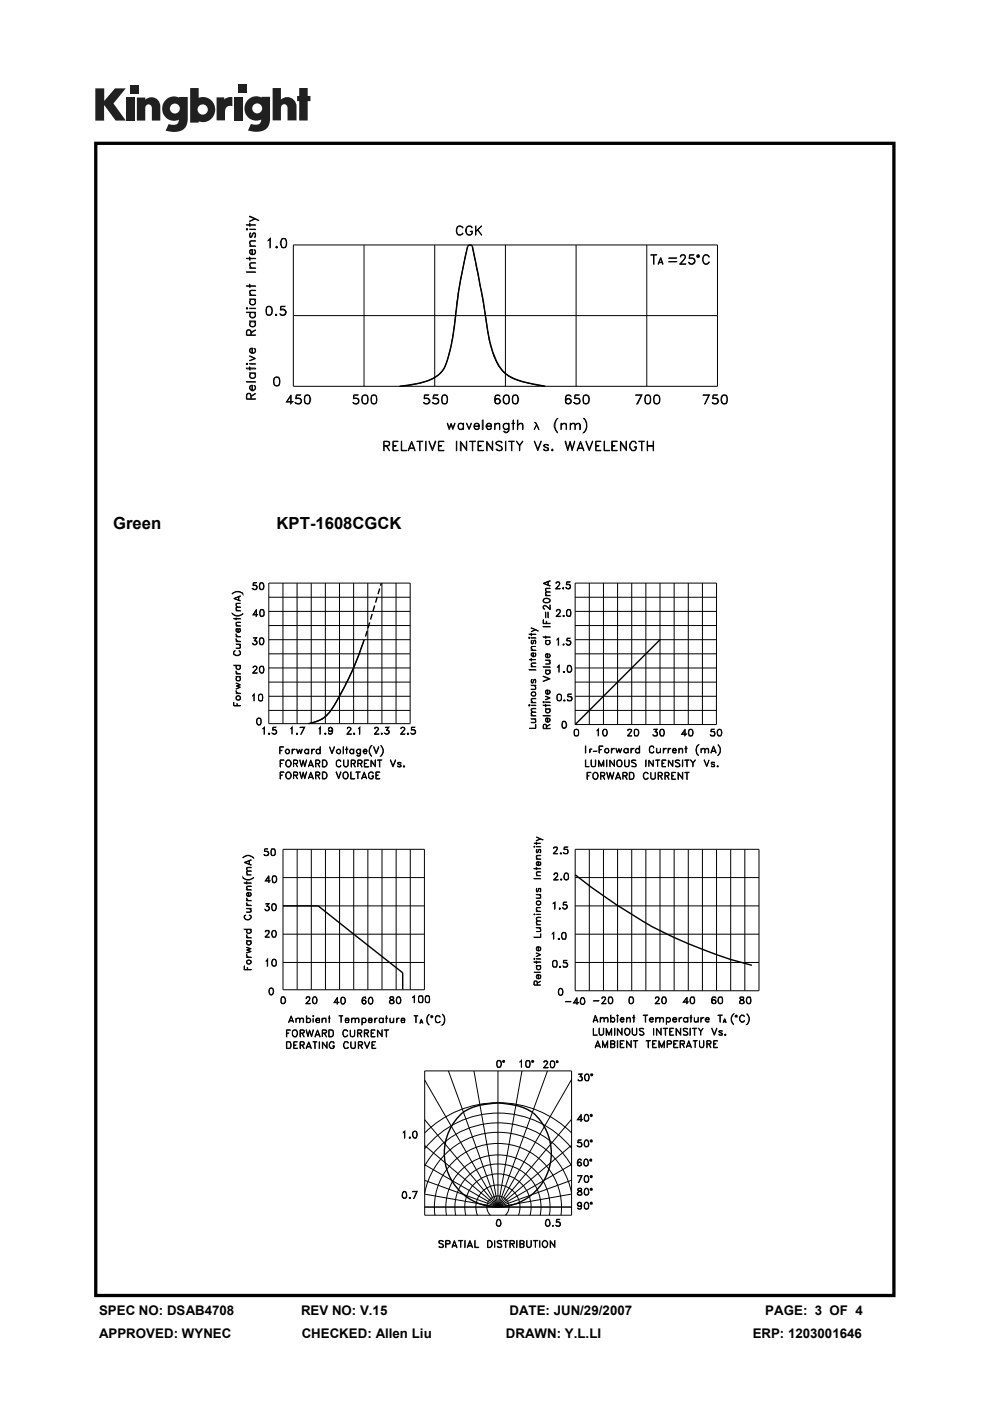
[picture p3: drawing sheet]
<svg xmlns="http://www.w3.org/2000/svg" width="210mm" height="297mm" viewBox="0 0 210 297" stroke-linecap="round" stroke-linejoin="round" font-family="sans-serif">
<defs><g id="words">
<g font-size="3.5">
<text x="24" y="112.1">Green</text>
<text x="58.7" y="112.1">KPT-1608CGCK</text>
</g>
<g font-size="2.8">
<text x="21" y="278.7">SPEC NO: DSAB4708</text>
<text x="63.8" y="278.7">REV NO: V.15</text>
<text x="108.1" y="278.7">DATE: JUN/29/2007</text>
<text x="162.3" y="278.7">PAGE: 3 OF 4</text>
<text x="21" y="283.6">APPROVED: WYNEC</text>
<text x="64" y="283.6">CHECKED: Allen Liu</text>
<text x="107.3" y="283.6">DRAWN: Y.L.LI</text>
<text x="159.7" y="283.6">ERP: 1203001646</text>
</g>
</g></defs>
<g fill="#231f20">
<path d="M20.2 18.7h1.9v2.7l2.3-2.7h2.3l-2.6 3.2 2.6 3.7h-2.2l-2.4-3.3v3.3h-1.9z"/>
<path d="M26.7 20.7h1.8v4.9h-1.8z"/>
<path d="M49.6 20.7h1.8v4.9h-1.8z"/>
<path d="M27.6 18h1.8v1.8h-1.8z"/>
<path d="M50.6 17.9h1.8v1.8h-1.8z"/>
<path d="M29 20.7h1.8v.4a1.9 1.9 0 0 1 2.2-.3 1.9 1.9 0 0 1 1 2v2.8h-1.8v-2.7a.7 .7 0 0 0-.7-.8 .7 .7 0 0 0-.7 .8v2.7h-1.8z"/>
<path d="M45.9 20.6h1.7v.5a2.02 2.02 0 0 1 1.7-.5v1.9h-.2a1.12 1.12 0 0 0-1.4 1.3v1.7h-1.8z"/>
<path d="M57.8 18.7h1.8v2.4a1.98 1.98 0 0 1 2.2-.3 1.98 1.98 0 0 1 1.1 2v2.7h-1.9v-2.6a.7 .7 0 0 0-.7-.8 .7 .7 0 0 0-.7 .8v2.6h-1.8z"/>
<path d="M63.5 18.7h1.8v1.6h.5v1.1h-.5v4.1h-1.8v-4.1h-.5v-1.1h.5z"/>
<path d="M40.3 18.7v7.3h1.8v-.3a2.63 2.63 0 0 0 3.5-2.5 2.63 2.63 0 0 0-3.5-2.5v-2zM41.9 23.2a1.1 1.1 0 0 1 2.2 0 1.1 1.1 0 0 1-2.2 0z"/>
<path d="M35.3 21a2.56 2.56 0 0 0-.6 3.3 2.56 2.56 0 0 0 3.2 1.1 1.09 1.09 0 0 1-1.5 1.1l-.6-.2-.7 1.4a5.3 5.3 0 0 0 3.8-.2 2.69 2.69 0 0 0 .9-2.4v-4.5h-1.8v.1l-.8-.2a2.44 2.44 0 0 0-1.9 .5zM36 23a1.06 1.06 0 0 1 2.1 0 1.06 1.06 0 0 1-2.1 0z"/>
<path d="M52.8 21a2.56 2.56 0 0 0-.6 3.3 2.56 2.56 0 0 0 3.2 1 1.09 1.09 0 0 1-1.5 1.1l-.7-.1-.6 1.4a5.3 5.3 0 0 0 3.7-.3 2.69 2.69 0 0 0 1-2.3v-4.6h-1.8v.2l-.9-.3a2.44 2.44 0 0 0-1.8 .6zM53.5 23a1.06 1.06 0 0 1 2.1 0 1.06 1.06 0 0 1-2.1 0z"/>
</g>
<path d="M20 30v245h169.9v-245zM20.7 30.7h168.6v243.6h-168.6z" fill="#000"/>
<g fill="none" stroke="#000" stroke-width=".21">
<path d="M52.3 48.6l.1-.1 .1 .2-.2 .1zM52.3 47.7h1.9zM52.3 57.6l1.9 .1zM52.3 54.8h1.9zM52.3 48.6l.1 .1zM52.9 52.1l1.3 .1zM52.9 48.6l1.3 .1zM52.9 47.3l.1 .7zM52.9 45.8l2 1-2-.8zM52.9 56.8l1.3 .1zM52.9 54.5l.1 .7zM53 50.2h.4"/>
<path d="M53 51.1l1.2-.1-1.1 .2-.1 .4 .3 .5a.77 .77 0 0 1-.3-1zM53 55.8l1.2-.1-.9 .1-.2 .1-.1 .4 .3 .5a.77 .77 0 0 1-.3-1zM53.1 53.1l.3-.1v.9a.51 .51 0 0 1-.4-.3 .51 .51 0 0 1 .1-.5zM53.1 49.4v.9M53.4 53.9a.51 .51 0 0 0 .7-.2 .51 .51 0 0 0-.2-.7l.1-.1a.61 .61 0 0 1 .1 .9 .61 .61 0 0 1-.9 0 .61 .61 0 0 1 .1-.9h.2v1M53.7 49.5h.4M53.8 49.4l-.3 .7-.4 .2a.72 .72 0 0 1 .1-1l-.2 .2M54 46.4l-1.1 .6 1.3-.6M54 49.4v.9M54.1 50.2l-.1 .2a.6 .6 0 0 0 0-1.1h-.1a1.03 1.03 0 0 0-.6 1M56.8 51l.5-.5v2.1v-1.9zM58.6 52.4l.1 .1z"/>
<path d="M58.6 52.2l.3 .3h-.4zM59.8 52.4h.8M59.8 50.6a.64 .64 0 0 1 .9 .4 1.83 1.83 0 0 1-.1 1.5l-.6 .1a1.24 1.24 0 0 1-.2-2zM59.8 50.7h.8M59.9 50.6a1.79 1.79 0 0 0 0 1.9M60.5 50.6a1.79 1.79 0 0 1 0 1.9M62.2 51.9h90v30h-90zM77.2 51.9v30M92.2 51.9v30M97.2 47.9h.4l.6 .4a.78 .78 0 0 0-1-.2 .78 .78 0 0 0-.3 1 .72 .72 0 0 0 .5 .7 .72 .72 0 0 0 .8-.4l-.6 .5a1.07 1.07 0 0 1-.8-.9 1.07 1.07 0 0 1 .4-1.1zM99.1 52.6l-.8 3.5a140.6 140.6 0 0 0-2.2 14.6 31.9 31.9 0 0 1-1.9 7.4 7.7 7.7 0 0 1-5.1 3.2l-4.4 .6M99.2 52.4l-.1 .2"/>
<path d="M99.2 48l.6-.1 .4 .4-.4-.3h-.5a1.11 1.11 0 0 0 0 1.8l.6-.1 .2-.6-.3-.1h.4l-.1 .6-.3 .3h-.5a1.09 1.09 0 0 1-.1-1.9zM100.2 52.3l2.3 11.8a67.6 67.6 0 0 0 2.1 11 8 8 0 0 0 4.2 5.1l2.2 .8 4.6 .9M100.9 47.9v2zM100.9 49l1.3-1.1-1.3 1.2M101.3 48.8l.9 1.1-.8-1.1M107.2 51.9v30M122.2 51.9v30M137.2 51.9v30M138 54l1.3 .1zM138.6 54.1v1.9l.1-1.9M139.7 55.7h.8M139.8 55.6h.7"/>
<path d="M140.1 54.6l.6 1.4-.6-1.2-.5 1.2zM141.8 54.7l1.7 .1zM141.8 55.4l1.7 .1zM144.3 55.9l1.2 .1h-1.4l1-1a.55 .55 0 0 0 0-.9l-.6 .1-.2 .3 .1-.3 .2-.2 .7 .2a.64 .64 0 0 1-.2 .8l-.8 1M146.2 55.7l.2 .2M146.9 54.8l.4 .5-.4 .6M147.3 55.2a.84 .84 0 0 0-1.1-.4v-.8h1l-.9 .1-.1 .7a.72 .72 0 0 1 1.1 .1 .72 .72 0 0 1-.2 1 .72 .72 0 0 1-1-.3l.1 .2a.68 .68 0 0 0 1.1-.3M147.8 54.1h.5v.4h-.5zM147.9 54.2l.2-.1 .2 .2-.2 .2-.3-.2zM149.3 54.2a.7 .7 0 0 1 1.2 .3h-.1a.65 .65 0 0 0-.8-.4 .65 .65 0 0 0-.5 .7 .89 .89 0 0 0 .9 1.1l.5-.4a.74 .74 0 0 1-.9 .5 .74 .74 0 0 1-.6-.7v-.5zM52.3 65.3h.1l.1 .1-.2 .1zM52.3 66.2l1.9 .1z"/>
<path d="M52.3 60.6l1.9 .1zM52.3 77.1l.1-.1 .1 .2-.2 .1zM52.3 78h1.9v.2h-1.9zM52.3 65.3l.1 .1zM52.3 77.1l.1 .1zM52.9 68.1h1.3v.1h-1.3zM52.9 65.3l1.3 .1zM52.9 63.4l1.3 .1zM52.9 62.6h1.3zM52.9 60.3l.1 .6zM52.9 79.1h1.3zM52.9 77.8l.1 .7z"/>
<path d="M52.9 77.1l1.3 .1zM52.9 75.4l1.3 .6-1.3 .5 1.1-.5zM53 68.4l.2-.2a.69 .69 0 0 0 0 1h.2a.53 .53 0 0 0 .6-.1 .53 .53 0 0 0 .1-.5l-.1-.4 .2 .6a.67 .67 0 0 1-.6 .5 .67 .67 0 0 1-.7-.5zM53 66.4l.2-.1-.2 .4a.55 .55 0 0 0 .6 .6 .55 .55 0 0 0 .5-.6l-.1-.4 .2 .6a.63 .63 0 0 1-.6 .5 .63 .63 0 0 1-.6-.5zM53 61.6l1.2-.1-1.1 .2a.64 .64 0 0 0 .2 .9 .65 .65 0 0 1-.3-1zM53 79.3l.2-.2-.2 .4a.56 .56 0 0 0 .6 .7 .56 .56 0 0 0 .5-.7l-.1-.4 .2 .7a.68 .68 0 0 1-.6 .5 .68 .68 0 0 1-.7-.5zM53.1 74l.3-.1v.9l-.4-.3zM53.2 63.5a.78 .78 0 0 0 0 1l.2 .1a.53 .53 0 0 0 .6-.1 .53 .53 0 0 0 .1-.6l-.1-.4 .2 .7a.67 .67 0 0 1-.6 .5 .67 .67 0 0 1-.7-.5zM53.3 71l-.1-.9-.3-.2-.5 .1-.1 .3v.8h1.9l-1.9-.1 .1-.9h.7l.1 .9M53.3 70.4l.9-.5-.9 .7M53.4 74.8a.52 .52 0 0 0 .7-.3l-.1-.7a.61 .61 0 0 1 .1 .9 .61 .61 0 0 1-.9 0 .61 .61 0 0 1 .1-.9h.2v1M56.7 66.7h.7"/>
<path d="M56.7 65.1h.7M56.7 65a.77 .77 0 0 1 1 .3 1.53 1.53 0 0 1-.3 1.5 .68 .68 0 0 1-.9-.3 1.83 1.83 0 0 1 .2-1.5zM56.7 65a1.66 1.66 0 0 0 0 1.8M57.3 65a1.32 1.32 0 0 1 0 1.8M58.4 66.7l.2-.1 .1 .2-.2 .1zM58.4 80a1.32 1.32 0 0 0 0 1.8M58.5 66.7l.1 .1zM58.9 80a1.32 1.32 0 0 1 0 1.8M59.5 66.6l.2 .2M60.2 65.7a.61 .61 0 0 1 .4 .5 .61 .61 0 0 1-.4 .6M60.6 66a.79 .79 0 0 0-1.1-.2v-.9h1l-.9 .1-.1 .7a.71 .71 0 0 1 1.1 .1 .71 .71 0 0 1-.2 1 .71 .71 0 0 1-1-.3h.1a.67 .67 0 0 0 .9 .2l.2-.3M62.2 66.9h90"/>
<path d="M52.3 80.9l1.9 .1zM53.1 81.9l.3-.1v.9a.51 .51 0 0 1-.4-.3 .51 .51 0 0 1 .1-.5zM53.3 84.6l-.2-1.1h-.7l-.1 .4v.7h1.9h-1.9v-.7l.3-.4h.3l.2 .1 .1 1M53.3 84l.9-.6-.9 .7M53.4 82.7a.51 .51 0 0 0 .7-.3 .51 .51 0 0 0-.2-.6l.1-.1a.65 .65 0 0 1 .1 1 .65 .65 0 0 1-1 0 .65 .65 0 0 1 .2-1h.2v1M58.1 80.2a.68 .68 0 0 1 1.2 0 1.83 1.83 0 0 1-.2 1.6 .77 .77 0 0 1-1-.3zM58.4 80.1h.7M58.4 81.7h.7M60.8 85.2h1.4h-1.5l1-1.5v2v-1.7l-.9 1.2M62.7 85.4l.3 .2M63.4 84.5l.4 .1 .1 .3-.1 .5-.4 .2M63.9 84.8a.93 .93 0 0 0-1.2-.2l.1-.9h1l-.9 .1-.1 .7 .8-.1a.66 .66 0 0 1 .1 1.2l-.5 .1-.5-.2v-.2a.73 .73 0 0 0 1.2-.1"/>
<path d="M64.8 85.5h.8M64.8 83.9h.8M64.8 83.8a.65 .65 0 0 1 .9 .3 .99 .99 0 0 1-.6 1.6l-.3-.1a1.66 1.66 0 0 1 0-1.8zM64.9 83.8a1.66 1.66 0 0 0 0 1.8M65.5 83.8a1.66 1.66 0 0 1 0 1.8M75 85.4l.2 .2M75.7 84.5a.61 .61 0 0 1 .4 .5 .61 .61 0 0 1-.4 .6M76.1 84.8a.79 .79 0 0 0-1.1-.2v-.9h1l-.9 .1-.1 .7 .8-.1a.66 .66 0 0 1 .3 .8 .66 .66 0 0 1-.7 .5l-.4-.2v-.2a.63 .63 0 0 0 1.1-.1M76.8 84.1a.68 .68 0 0 1 1.2 0 1.83 1.83 0 0 1-.2 1.5 .77 .77 0 0 1-1-.3zM77.1 83.9h.7M77.1 85.5h.7M77.2 83.8a1.32 1.32 0 0 0 0 1.8"/>
<path d="M77.7 83.8a1.32 1.32 0 0 1 0 1.8M78.9 85.5h.8M78.9 83.8a.65 .65 0 0 1 1 .3 1.83 1.83 0 0 1-.2 1.5 .65 .65 0 0 1-.9-.3 1.83 1.83 0 0 1 .1-1.5zM78.9 83.9h.8M79 83.8a1.66 1.66 0 0 0 0 1.8M79.6 83.8a1.66 1.66 0 0 1 0 1.8M81.5 94.5l1-.1v-.7l-1-.1-.1 2v-2.1h.7l.5 .2 .1 .5-.2 .3-.4 .1h-.6M82 94.6l.7 1-.6-1M83.3 93.5h1.1l-1 .1v1.9l1 .1h-1.1zM83.4 94.5h.6v.1h-.6M85.1 93.5l.1 2 1.1 .1h-1.2zM86.7 95.1h1.2"/>
<path d="M86.8 95h.9M87.3 93.5l.8 2.1-.8-1.7-.7 1.7zM88.4 93.5l1.3 .1zM89 93.6v2l.1-2M89.9 85.4l.3 .2M90.3 93.5l.1 2.1zM90.7 84.5a.61 .61 0 0 1 .4 .5 .61 .61 0 0 1-.4 .6M91 93.5l.7 1.7 .6-1.7h.2l-.8 2.1zM91 84.8a.79 .79 0 0 0-1.1-.2l.1-.9h1l-.9 .1-.1 .7a.72 .72 0 0 1 1.1 .1 .72 .72 0 0 1-.2 1 .72 .72 0 0 1-1-.3 .63 .63 0 0 0 1.1-.1M91.8 85.4l.3 .2M92.6 84.5l.3 .1 .1 .3-.1 .5-.3 .2M93 84.8a.93 .93 0 0 0-1.2-.2l.2-.9h.9l-.8 .1-.1 .7 .7-.1a.66 .66 0 0 1 .1 1.2l-.4 .1-.6-.2v-.2a.73 .73 0 0 0 1.2-.1"/>
<path d="M93 93.5h1.2l-1.1 .1v1.9l1.1 .1h-1.2zM93.1 94.5h.6v.1h-.6M93.9 85.5h.8M93.9 83.8a.65 .65 0 0 1 .9 .3 1.83 1.83 0 0 1-.1 1.5 .65 .65 0 0 1-1-.3 1.83 1.83 0 0 1 .2-1.5zM93.9 83.9h.8M94 83.8a1.66 1.66 0 0 0 0 1.8M94.6 83.8a1.66 1.66 0 0 1 0 1.8M94.8 89.7l.5 1 .4-1 .3 1 .5-1-.5 1.4-.3-1.1-.4 1.1zM96.8 93.5l.1 2.1zM97.3 89.9l.3-.2 .6 .3-.3-.2a.6 .6 0 0 0-.7 .6 .6 .6 0 0 0 .7 .6l.3-.3-.1 .3-.5 .1a.78 .78 0 0 1-.3-1.2zM97.6 93.5l1.3 1.7 .1-1.7v2.1l-1.2-1.7v1.7h-.2zM98.2 89.7l.1 1.4z"/>
<path d="M98.9 89.7l.6 1.2 .5-1.2-.5 1.4zM99.6 93.5l1.3 .1zM100.2 93.6v2l.1-2M100.6 90.3v.2a.48 .48 0 0 0 .4 .5 .48 .48 0 0 0 .5-.3h.2a.64 .64 0 0 1-1 .2 .64 .64 0 0 1 0-.9 .64 .64 0 0 1 1 .2v.2h-1.1M100.8 89.9h.7v.4h-.9zM101.4 93.5h1.2l-1.1 .1v1.9l1.1 .1h-1.2zM101.5 94.5h.5v.1h-.5M102.3 89.1h.2v2h-.2zM103.2 90.3l.3 .7 .6-.1 .1-.2a.58 .58 0 0 1-.8 .3l-.3-.7a.68 .68 0 0 1 1-.5l.1 .6h-1M103.2 93.5l1.2 1.7 .1-1.7v2.1l-1.2-1.7-.1 1.7zM103.4 89.9a.47 .47 0 0 1 .5 0 .47 .47 0 0 1 .3 .4h-1zM104.9 89.7l.1 1.4z"/>
<path d="M105 85.2a.6 .6 0 0 0 .9 .3l.1-.3M105 84.9a.6 .6 0 0 1 .9-.3l.1 .3M105.2 83.9h.7M105.2 93.9a.82 .82 0 0 1 1.3 0h-.1a.61 .61 0 0 0-.6-.3 .61 .61 0 0 0-.5 .4l.3 .3a.87 .87 0 0 1 .8 1.1 .89 .89 0 0 1-1.2-.2h.2l.1 .2a.73 .73 0 0 0 .9-.2 .46 .46 0 0 0-.4-.6l-.7-.4zM105.3 89.8h.6l.1 1.3-.1-1.2-.4-.1-.5 .4zM105.3 83.8a1.98 1.98 0 0 0-.2 1.6l.3 .2M105.4 84.6l-.3 .1-.1 .3M105.7 84.6a.55 .55 0 0 1 .3 .5 .55 .55 0 0 1-.3 .5M105.9 83.8l.1 .2-.1-.2a.68 .68 0 0 0-.9 .3 1.61 1.61 0 0 0 .2 1.5 .64 .64 0 0 0 .9-.2 .64 .64 0 0 0-.2-.9 .64 .64 0 0 0-.9 .2M106.8 84.1a.68 .68 0 0 1 1.2 0 1.83 1.83 0 0 1-.2 1.5 .77 .77 0 0 1-1-.3zM106.8 89.9l.3-.2 .8 .3-.4-.2a.6 .6 0 0 0-.7 .6 .6 .6 0 0 0 .7 .6l.4-.3-.3 .3-.4 .1a.74 .74 0 0 1-.4-1.2zM107 85.5h.8"/>
<path d="M107 83.9h.8M107.1 83.8a1.32 1.32 0 0 0 0 1.8M107.2 93.5l.1 2.1zM107.7 83.8a1.66 1.66 0 0 1 0 1.8M107.9 89.7l.1 1.5a.64 .64 0 0 1-1 .5l-.2-.3h.2l.3 .3 .5-.3zM107.9 93.5l1.2 .1zM108.5 93.6v2l.1-2M108.6 89.7l.6 .1zM108.8 89.1l.1 2zM108.9 83.8a.65 .65 0 0 1 .9 .3 .99 .99 0 0 1-.6 1.6l-.3-.1a1.66 1.66 0 0 1 0-1.8zM108.9 85.5h.8M108.9 83.9h.8"/>
<path d="M109 83.8a1.66 1.66 0 0 0 0 1.8M109.6 83.8a1.66 1.66 0 0 1 0 1.8M109.7 89.1l.1 2zM109.8 90.2l.5-.5 .5 .1 .1 1.3-.1-.9-.1-.3-.4-.1zM110.2 94.5l.7-1-.6 1v1.1l-.1-1.1-.7-1 .8 1M113.3 89.6l.4 .1 .6 1.4M113.3 93.5l.8 1.7 .7-1.7-.7 2.1zM113.5 89.6l.9 1.5M113.8 90.1l-.5 1M115.4 95.4h.9M115.4 94.4h.9M115.4 94.6l.9 .4 .1 .2a.61 .61 0 0 1-.6 .4 .61 .61 0 0 1-.5-.4h.1l.1 .3"/>
<path d="M115.5 94.3v.4M116.2 94.3l.2 .2a.7 .7 0 0 0-1.1 0l.1 .2 .9 .4M116.2 95v.5M117.1 95.4l.1 .1zM117.1 95.2l.2 .2-.1 .2-.2-.1zM118 88.9l.3-.2a2.22 2.22 0 0 0 0 3.1 1.97 1.97 0 0 1-.3-2.9zM119 89.7l.1 1.4zM119.1 90.2l.5-.5 .5 .1 .1 1.3-.1-.9-.2-.3-.3-.1zM119.8 93.5h.2l.4 1.7 .5-1.7 .4 1.7 .6-1.7-.6 2.1-.4-1.7-.5 1.7zM120 85.2a.62 .62 0 0 0 .5 .4 .62 .62 0 0 0 .6-.4M120 84.9a.62 .62 0 0 1 .5-.3 .62 .62 0 0 1 .6 .3M120.2 83.9h.7"/>
<path d="M120.3 83.8a1.64 1.64 0 0 0-.2 1.6l.3 .2M120.4 84.6l-.3 .1-.1 .3M120.7 84.6l.4 .4-.2 .4-.2 .2M120.8 83.8l.3 .2a.65 .65 0 0 0-1.1 .1 1.61 1.61 0 0 0 .2 1.5 .64 .64 0 0 0 .9-.2 .64 .64 0 0 0-.2-.9 .64 .64 0 0 0-.9 .2M120.9 89.7l.1 1.4zM121.3 89.8h.6l.1 1.3-.1-1.2-.5-.1-.4 .4zM121.9 85.4l.2 .2M122 90.2l.5-.5 .5 .1 .1 .4v.9h-.1l-.1-1.2-.4-.1zM122.5 95.1h1.1M122.6 95h.9M122.6 84.5a.61 .61 0 0 1 .4 .5 .61 .61 0 0 1-.4 .6M123 84.8a.85 .85 0 0 0-1.1-.2v-.9h1l-.9 .1-.1 .7a.71 .71 0 0 1 1.1 .2 .71 .71 0 0 1-.3 1 .71 .71 0 0 1-1-.4h.2a.63 .63 0 0 0 1.1-.1"/>
<path d="M123.1 93.5l.8 2.1-.8-1.7-.7 1.7zM123.7 88.7a1.87 1.87 0 0 1 .4 2.8l-.4 .3a2.03 2.03 0 0 0 0-3.1zM123.9 83.8a.77 .77 0 0 1 1 .3 1.53 1.53 0 0 1-.2 1.5 .68 .68 0 0 1-1-.3 1.83 1.83 0 0 1 .2-1.5zM123.9 85.5h.8M123.9 83.9h.8M124 83.8a1.66 1.66 0 0 0 0 1.8M124.2 93.5l.8 1.7 .8-1.7-.8 2.1zM124.6 83.8a1.32 1.32 0 0 1 0 1.8M126.3 93.5h1.1l-1 .1v1.9l1 .1h-1.1zM126.4 94.5h.6v.1h-.6M128.1 93.5l.1 2 1.1 .1h-1.2zM129.7 93.5h1.2l-1 .1v1.9l1 .1h-1.2z"/>
<path d="M129.9 94.5h.5v.1h-.5M131.6 93.5l1.2 1.7 .1-1.7v2.1l-1.2-1.7-.1 1.7zM134 93.6l.6-.1 .4 .5-.4-.4a.73 .73 0 0 0-1 .7v.5a.72 .72 0 0 0 1.1 .6l.2-.6-.3-.1h.4l-.1 .5-.3 .4a1.06 1.06 0 0 1-1.1-.8 1.06 1.06 0 0 1 .5-1.2zM135.5 93.5l1.2 .1zM136.1 93.6v2l.1-2M136.1 83.7l-1 2h.1l1-2h-1.4l1.3 .1M137 85.5h.8M137 83.8a.65 .65 0 0 1 .9 .3 1.83 1.83 0 0 1-.1 1.5 .65 .65 0 0 1-1-.3 1.83 1.83 0 0 1 .2-1.5zM137 83.9h.8M137.1 83.8a1.66 1.66 0 0 0 0 1.8M137.3 93.5l.1 2.1zM137.4 94.6h1.1"/>
<path d="M137.4 94.5h1.1M137.7 83.8a1.66 1.66 0 0 1 0 1.8M138.5 93.5l.1 2.1zM138.9 85.5h.7M138.9 83.9h.7M138.9 83.8a.77 .77 0 0 1 1 .3 1.53 1.53 0 0 1-.3 1.5 .68 .68 0 0 1-.9-.3 1.83 1.83 0 0 1 .2-1.5zM139 83.8a1.32 1.32 0 0 0 0 1.8M139.6 83.8a1.32 1.32 0 0 1 0 1.8M150.4 83.7l-.9 2 1-2h-1.4l1.3 .1M151.2 85.4l.2 .2M151.9 84.5a.61 .61 0 0 1 .4 .5 .61 .61 0 0 1-.4 .6M152.3 84.8a.79 .79 0 0 0-1.1-.2v-.9h1l-.9 .1-.1 .7a.72 .72 0 0 1 1.1 .1 .72 .72 0 0 1-.2 1 .72 .72 0 0 1-1-.3h.1a.63 .63 0 0 0 1.1-.1"/>
<path d="M153 84.1a.68 .68 0 0 1 1.2 0 1.83 1.83 0 0 1-.2 1.5 .77 .77 0 0 1-1-.3zM153.3 85.5h.7M153.3 83.9h.7M153.4 83.8a1.32 1.32 0 0 0 0 1.8M153.9 83.8a1.32 1.32 0 0 1 0 1.8M49.2 130a1.52 1.52 0 0 0 2.3 0 1.39 1.39 0 0 1-2.3 0zM49.4 125.7a1.39 1.39 0 0 1 2.1 .3 1.53 1.53 0 0 0-2.3 0zM49.6 131.1l1.4 .1zM49.6 126.9l1.4-.6-1.3 .6 1.3 .5zM49.7 138l.2-.1a.52 .52 0 0 0-.3 .6 .52 .52 0 0 0 .5 .4l.8-.1v-.6l-.2-.3 .1 .1 .2 .6a.74 .74 0 0 1-.9 .4l-.5-.2v-.6zM50.1 135.4v.2l.4 .4-.4-.3zM50.1 134.4v.2l.4 .3-.4-.2z"/>
<path d="M50.1 133.3h.4l.1 .7 .3-.2-.1-.5a.49 .49 0 0 1 0 .7 .49 .49 0 0 1-.7-.2zM50.1 136.6h.9zM50.1 136h.9zM50.1 134.9l.9 .1zM50.1 132.7h.9zM50.1 129.4l.9 .1zM50.1 131v.5M50.1 132l.9-.1-.8 .1-.1 .3 .2 .4-.2-.3zM50.1 128.8l.9-.1-.8 .1a.45 .45 0 0 0 .1 .6l-.2-.1zM50.1 127.9h.9l-.8 .1-.1 .3 .2 .4-.2-.3zM50.2 133.3h.3v.7l-.4-.2zM50.6 126.5v.7"/>
<path d="M50.7 126.5v.8M50.8 136.6l.2 .4-.1 .4-.8 .1 .8-.2zM53.6 136.5l.2 .1M53.6 124.8l.2 .2M53.7 130.3l1 .1h-1.1l.8-1.2v1.5l-.1-1.3-.6 1M54 135.8l.5 .2a.51 .51 0 0 1-.3 .7 .51 .51 0 0 1-.6-.3l.1 .2a.52 .52 0 0 0 .8-.2M54.2 135.9l.3 .3-.3 .4M54.2 124.1a.47 .47 0 0 1 .3 .4 .47 .47 0 0 1-.3 .5M54.4 135.2l-.5 .7 .6 .2M54.4 135.3l-.7-.1h.8l-.5 .7M54.5 124.7a.52 .52 0 0 1-.9 .1M54.5 124.4l-.4-.3-.5 .1 .1-.7h.7l-.6 .1-.1 .5h.6a.51 .51 0 0 1 .2 .6 .51 .51 0 0 1-.5 .3l-.4-.2"/>
<path d="M55.2 136.6h.6M55.2 135.3a.52 .52 0 0 1 .7 .2 .82 .82 0 0 1-.5 1.2l-.2-.1-.2-.5zM55.2 135.4h.6M55.2 124.9h.6M55.2 123.6l.2-.1a.78 .78 0 0 1 .6 .8 .78 .78 0 0 1-.6 .7h-.2l-.2-.6zM55.2 123.7h.6M55.2 130.5h.6M55.2 129.3l.4-.1 .4 .3v1a.48 .48 0 0 1-.8 0l-.1-.6zM55.2 129.4h.6M55.2 135.3l-.1 .6 .1 .7M55.2 123.6l-.1 .6 .1 .8M55.3 129.3l-.1 .2v1l.1 .1"/>
<path d="M55.7 135.3a1.02 1.02 0 0 1 0 1.3M55.7 123.6a1.02 1.02 0 0 1 0 1.4M55.8 129.3a1.02 1.02 0 0 1 0 1.3M57 123.6h30v29.8h-30zM57 138.6h30M57 135.6h30M57 132.6h30M57 129.6h30M57 126.6h30M60 123.6v29.8M63 123.6v29.8M66 123.6v29.8"/>
<path d="M69 123.6v29.8M72 123.6v29.8M75 123.6v29.8M77.2 135.7a58.9 58.9 0 0 1-7.6 15.6l-1.2 1.2-2 .7-.8 .2M78 123.6v29.8M81 123.6v29.8M84 123.6v29.8M112.2 135.1l.2 .2h-.2zM112.2 135.2l.1 .1zM112.2 134.4l1.5 .1zM112.2 139.9h1.5M112.6 137.8l1.1 .1z"/>
<path d="M112.6 135.2l1.1 .1zM112.6 134.3l.1 .5zM112.6 133.1l1.6 .7zM112.6 139.6l.1 .5zM112.7 136.4h.4M112.7 137.1h1l-.9 .1-.1 .3 .3 .3-.4-.3zM112.8 135.8v.7M112.8 138.5h.3v.7l-.4-.3zM113.1 139.2l.5-.2-.1-.6a.49 .49 0 0 1 0 .7 .49 .49 0 0 1-.6 .1l-.3-.3v-.2l.4-.3h.2v.8M113.2 135.9h.4M113.3 135.8l-.2 .7-.2 .1a.47 .47 0 0 1-.3-.5 .47 .47 0 0 1 .3-.4l-.2 .2M113.6 136.4l-.1 .2 .2-.6-.3-.3-.2 .1-.2 .7"/>
<path d="M113.6 135.8v.7M113.6 133.5l-1 .4 1.1-.4M115.2 123.7l1.5-.6-1.3 .6 1.3 .6zM115.2 135l1.5 .1zM115.2 132.8l1.5 .1zM115.2 131.4l.1 .8h1.4h-1.5zM115.3 127.2a.99 .99 0 0 1 1.3 0M115.3 127.6l.5 .2 .8-.2M115.4 127.1v.5M115.4 126.9a.73 .73 0 0 1 .9-.1 .73 .73 0 0 1 .3 .8 .84 .84 0 0 1-1.4-.4zM115.7 126.2l1 .1zM115.7 124.9l.2-.2h.8l-.9 .2v.4l.1 .2z"/>
<path d="M115.7 129.8l.1 1.2zM115.7 139.9l1 .1zM115.7 134.9l.1 .5zM115.7 135.8h1M115.8 125.6l.9-.1-.9 .1v.5l.1 .1a.45 .45 0 0 1-.1-.6zM115.8 138.7l.4-.1v.8h-.3l-.2-.3zM115.8 138.8l.3-.1v.7l-.3-.1zM115.9 132.2v-.5v.5M115.9 135.8l-.1 .7 .3 .1h.4l.1-.3-.1-.5a.52 .52 0 0 1 .1 .7 .52 .52 0 0 1-.7 .1l-.2-.3zM116.1 139.4l.4-.1a.36 .36 0 0 0-.1-.6l.1-.1a.45 .45 0 0 1 .2 .5 .45 .45 0 0 1-.5 .3M116.2 123.3v.7M116.2 129.8l.1 1.2z"/>
<path d="M116.3 123.3v.8M116.5 127.1v.5M116.6 129.2l.1-.9v1l-1.1-.9-.3 .2 .1 .6-.2-.3v-.3l.4-.3 1.1 .9M117.9 124.8l.9 .1h-1l.9-1v-.4l-.2-.1-.6 .2 .2-.2h.4l.2 .4-.8 1.1M118 130.6l.9 .1h-1l.9-1a.43 .43 0 0 0-.4-.4 .43 .43 0 0 0-.4 .3l.3-.4 .5 .2v.4l-.8 .9M118.2 135.5l.3-.2v1.5l-.1-1.3-.3 .1zM119.3 124.7l.2-.1v.3zM119.4 136.6h.2l-.1 .2zM119.4 130.6h.3l-.2 .1zM119.4 124.7l.1 .1zM119.5 136.6h.1M119.5 130.6h.1z"/>
<path d="M120.1 124.6l.3 .2M120.2 136.6l.2 .1M120.3 129.4h.6M120.3 130.6h.6M120.3 129.3l.4-.1a.93 .93 0 0 1 .3 1.3l-.1 .1a.55 .55 0 0 1-.7-.1v-1zM120.4 129.3a1.02 1.02 0 0 0 0 1.3M120.7 123.9l.2 .2v.5l-.2 .2M120.8 135.9a.47 .47 0 0 1 .2 .4 .47 .47 0 0 1-.2 .4M120.9 129.3l.1 .2v1l-.1 .1M120.9 124.2a.6 .6 0 0 0-.8-.2l.1-.6h.7h-.6l-.1 .5h.6l.2 .3-.2 .6-.3 .1-.4-.2v-.2a.47 .47 0 0 0 .4 .3 .47 .47 0 0 0 .4-.3M121 136.1l-.1-.2h-.7l.1-.6h.6l-.6 .1v.5h.6a.52 .52 0 0 1 .2 .6 .52 .52 0 0 1-.6 .3l-.4-.3 .6 .2 .3-.3M122 138.6h29.9"/>
<path d="M122 135.6h29.9M122 132.6h29.9M122 129.6h29.9M122 126.6h29.9M122 123.6h30v30h-30zM125 123.6v30M128 123.6v30M131 123.6v30M134 123.6v30M137 123.6v30M140 123.6v30M143 123.6v30"/>
<path d="M146 123.6v30M149 123.6v30M49.6 148.8v.9h1.4l-1.4-.1M49.6 141l1.4 .1zM50.1 143.7l.2-.2-.2 .5 .2 .3h.3l.3-.1-.1-.7 .2 .3-.2 .5h-.5l-.2-.1zM50.1 141.2l.2-.1-.2 .3 .1 .3 .4 .2 .3-.2-.1-.6 .2 .3-.2 .5a.55 .55 0 0 1-.7-.2zM50.1 146.4l.1 .3 .3 .3-.4-.3zM50.1 142.2v.3l.4 .3-.4-.2zM50.1 147l.9 .1zM50.1 144.8l.9 .4-.7 .2 .7 .3-.9 .4 .7-.4-.7-.3 .7-.2zM50.1 143.4l.9 .1zM50.1 142.8l.9 .1z"/>
<path d="M50.3 149.6v-.4v.4M50.3 147.6h.5l.2 .3-.2 .5h-.5l-.2-.2v-.5zM50.3 147.6h.3l.3 .1-.1 .6-.3 .1-.3-.2-.1-.3zM53.6 147.5l.3-.4v1.6v-1.4zM53.6 142.7h1h-1l.9-1-.3-.4-.6 .2a.52 .52 0 0 1 .9-.1v.4l-.9 .9M54.7 153.6h.5M54.7 152.4h.5M54.7 152.3a.45 .45 0 0 1 .6 .2l.1 .6-.2 .6h-.5a1.02 1.02 0 0 1 0-1.4zM54.7 152.3a1.02 1.02 0 0 0 0 1.4M55 148.5h.6M55 147.2h.6l.2 .6-.2 .8a.55 .55 0 0 1-.8-.2v-.9zM55 147.3h.6"/>
<path d="M55.1 147.2a1.02 1.02 0 0 0 0 1.4M55.2 152.3l.1 .2v.9l-.1 .3M55.2 142.6h.6M55.2 141.4h.6M55.2 141.3a.45 .45 0 0 1 .7 .2l.1 .6-.2 .6h-.6a1.02 1.02 0 0 1 0-1.4zM55.3 141.3a1.02 1.02 0 0 0 0 1.4M55.5 147.2l.2 .3v.9l-.2 .2M55.7 154.5l.4-.3v1.5l-.1-1.4zM55.8 141.3l.1 .6-.1 .8M57 150.6h30M57 147.6h30M57 144.6h30"/>
<path d="M57 141.6h30M57 155.4l.2 .1-.1 .2zM57 155.5l.1 .1zM57.8 155.4l.2 .2M58.4 154.8a.47 .47 0 0 1 .2 .4 .47 .47 0 0 1-.2 .4M58.6 155.4a.52 .52 0 0 1-.8 0M58.6 155l-.3-.2h-.5l.1-.6h.6l-.5 .1-.1 .5 .6-.1a.51 .51 0 0 1 .2 .7 .51 .51 0 0 1-.6 .3l-.3-.3M59.3 158.3h.9l-.8 .1v1.4zM59.4 159.1l.4 .1h-.4M61.6 154.5l.3-.3v1.5v-1.4zM61.9 158.8l.1 1zM62.2 158.9l.4-.1-.4 .2-.2 .2z"/>
<path d="M62.9 158.8l.3 .8 .3-.8 .3 .8 .3-.8-.3 1-.3-.7-.3 .7zM62.9 155.5l.1-.1 .1 .2-.1 .1zM63 155.5v.1zM64.6 154.2l-.8 1.5 .8-1.5h-1l1 .1M65.4 158.8l.1 1zM66.1 158.8l.1 1zM66.3 158.9l.5-.1-.5 .2-.1 .2zM67.2 158.9l.4-.1 .3 .3-.3-.2a.43 .43 0 0 0-.5 .4 .43 .43 0 0 0 .5 .5l.3-.2-.3 .2h-.2l-.4-.4zM67.6 154.5l.3-.3v1.5v-1.4zM67.9 158.3v1.5zM68.9 155.5l.1-.1 .1 .2-.1 .1zM69 155.5v.1z"/>
<path d="M69.7 155.5h.6M69.7 154.5l.4-.2 .4 .2M69.7 154.8l.4 .2 .4-.2M69.9 158.3l.5 1.3 .6-1.3-.6 1.5zM70 154.3l-.3 .1v.5l.3 .1M70.1 154.3a.84 .84 0 0 1 .1 1.3M70.5 154.9l-.4 .2-.4-.2-.1-.3 .2-.3 .3-.1a.79 .79 0 0 1 .5 .8 .79 .79 0 0 1-.6 .7l-.3-.1v-.2l.1 .2M70.5 154.7l-.1 .2-.3 .1M72.8 158.3l.1 1.5zM73.3 158.8l.5 .1zM73.5 158.3v1.5M73.6 155.6l.9 .1h-1l.9-1.1-.3-.3h-.2l-.3 .2a.43 .43 0 0 1 .5-.3 .43 .43 0 0 1 .4 .4l-.9 1.1"/>
<path d="M75 158.8l.1 1zM75.1 155.4l.1 .1-.1 .2zM75.1 155.5v.1zM76 154.5l.3-.3v1.5l-.1-1.4zM76.4 158.8l.1 1.1-.2 .4h-.4l-.3-.2 .6 .2 .2-.4zM77.1 159.2a.39 .39 0 0 0 .2 .5 .39 .39 0 0 0 .5-.1l-.2 .2h-.3l-.2-.2-.1-.4 .3-.4a.44 .44 0 0 1 .6 .5h-.8M77.2 159.1l.4-.2 .2 .3h-.7zM78.6 158.2l.3-.1-.2 .1a1.54 1.54 0 0 0 .2 2.1 1.45 1.45 0 0 1-.3-2.1zM79.2 158.3l.6 1.3 .6-1.3-.6 1.5zM79.5 154.5h.1M79.5 155.6l.9 .1h-1l.8-1.1-.2-.3h-.3l-.2 .2a.43 .43 0 0 1 .4-.3 .43 .43 0 0 1 .4 .4l-.8 1.1M80.7 158.1a1.4 1.4 0 0 1 0 2.2l.2-.1a1.54 1.54 0 0 0-.2-2.1z"/>
<path d="M80.9 155.5l.1 .1zM80.9 155.4l.2 .1-.1 .2zM81.7 155.4l.1 .2M82 154.8l.5 .1a.53 .53 0 0 1-.2 .7 .53 .53 0 0 1-.7-.2h.1M82.3 154.8l.2 .4-.2 .4M82.4 154.2l-.5 .6 .6 .3M82.4 154.3l-.7-.1h.8l-.5 .6M82.5 155.4a.52 .52 0 0 1-.8 0M85 155.6l.9 .1h-.9M85.1 154.3l.5-.1 .3 .4-.9 1.1 .8-1.1-.2-.3-.6 .2zM86.5 155.4l.2 .1-.1 .2-.2-.1zM86.5 155.5l.1 .1z"/>
<path d="M87.2 155.4l.2 .2M87.8 154.8l.3 .3-.1 .3-.2 .2M88.1 155a.6 .6 0 0 0-.9-.2v-.6h.8l-.7 .1-.1 .5 .7-.1 .2 .2v.5l-.6 .3-.3-.1v-.2M88.1 155.4a.52 .52 0 0 1-.9 0M112.2 149.4l.2 .1-.1 .2zM112.2 149.5l.1 .1zM112.2 142l1.5 .1zM112.2 154.4h1.4l.1-.8v.8zM112.6 153.2l1-.1v-.5l-.2-.1a.45 .45 0 0 1 .2 .7zM112.6 152.4l1.1 .1zM112.6 151.7l1.1 .1zM112.6 149.5l1.1 .1z"/>
<path d="M112.6 148.9l1.1 .1zM112.6 145.3l1.1 .1zM112.6 141.3l1.1 .1zM112.7 144.7h.4M112.7 151l1-.1-1 .3 .3 .5-.4-.3zM112.7 150.3l1-.1-1 .2 .3 .5-.4-.3zM112.7 148.2l1-.1-.9 .1-.1 .3 .3 .4-.4-.4zM112.7 140.6l1-.1-1 .3 .3 .5-.4-.3zM112.8 144.1v.7M112.9 146.8l.3-.1 .4 .2-.1 .6-.4 .1-.3-.2-.1-.3zM112.9 146.7h.6l.2 .4-.2 .5h-.6a.47 .47 0 0 1-.3-.5 .47 .47 0 0 1 .3-.4zM113.2 144.2h.4"/>
<path d="M113.3 144.1l-.2 .7-.2 .1a.47 .47 0 0 1-.3-.5 .47 .47 0 0 1 .3-.4l-.2 .2M113.4 145.4a.55 .55 0 0 1 .2 .7l-1 .1 1-.2zM113.6 144.7l-.1 .2 .2-.6-.3-.3-.2 .1-.2 .7M113.6 144.1v.7M115.2 148.8l.2-.1v.3zM115.2 151.7l1.5 .1zM115.2 149.5l1.5 .1zM115.2 143.3l1.5 .6-1.5 .6 1.3-.6zM115.2 141.4l1.5 .1zM115.3 148.8l.1 .1zM115.7 150.3l1 .1zM115.7 149.3l.1 .5z"/>
<path d="M115.7 148.8l1 .1zM115.7 147.6l1 .4-1 .4 .8-.4zM115.7 142.1h1zM115.8 152.4l.3-.1v.8l-.3-.2zM115.8 146.5l.3-.1v.7l-.3-.1zM115.9 154.4v-.7l-.5-.1-.2 .9h1.5l-1.4-.1 .1-.8 .4 .1 .1 .7M115.9 154l.8-.4-.8 .5M116.1 153.1l.4-.2a.36 .36 0 0 0-.1-.6l.1-.1a.52 .52 0 0 1 .1 .7 .52 .52 0 0 1-.7 .2l-.2-.5 .2-.4h.3v.9M116.1 147.1l.4-.1a.36 .36 0 0 0-.1-.6l.1-.1a.52 .52 0 0 1 .1 .7 .52 .52 0 0 1-.7 .1l-.2-.5 .2-.3h.3v.8M116.4 140l.3 .4-.1 .4h-.9l.8-.1 .1-.3zM118.2 141.4l.4-.4v1.6v-1.4zM118.3 147.2h.6"/>
<path d="M118.3 148.5h.6M118.3 147.2a.55 .55 0 0 1 .8 .2v.9l-.2 .3h-.6l-.2-.3v-.9zM118.4 147.2a.99 .99 0 0 0 0 1.4M118.8 147.2a.99 .99 0 0 1 0 1.4M119.3 153.1h.6M119.3 154.3h.6M119.3 153l.5-.1a.96 .96 0 0 1 .2 1.3l-.5 .2a1.09 1.09 0 0 1-.2-1.4zM119.4 153l-.2 .6 .2 .7M119.5 142.4l.3 .1-.2 .1zM119.6 148.5l.2-.1v.2zM119.6 142.4l.1 .1zM119.7 148.5l.1 .1z"/>
<path d="M119.8 153a1.02 1.02 0 0 1 0 1.3M120.4 148.4l.2 .2M120.4 147.1l.8 .1h-.7l-.1 .5zM120.4 147.7a.55 .55 0 0 1 .8 .1 .55 .55 0 0 1-.1 .8h-.7l-.1-.3 .1 .2a.58 .58 0 0 0 .9-.3M120.4 147.7h.7l.2 .3M120.4 141.2h.6M120.4 142.4h.6M120.4 141.1l.5-.1a.96 .96 0 0 1 .2 1.4l-.5 .2a1.09 1.09 0 0 1-.2-1.5zM120.5 141.1l-.2 .6 .2 .8M120.9 147.7l.3 .1 .1 .3-.1 .3-.3 .2M120.9 141.1a1.02 1.02 0 0 1 0 1.4M122 154.7h.6"/>
<path d="M122 155.9h.6M122 154.7a.55 .55 0 0 1 .7 .1v1l-.1 .2h-.6l-.2-.2v-1zM122 150.6h29.9M122 147.6h29.9M122 144.6h29.9M122 141.6h29.9M122 154.7a.99 .99 0 0 0 0 1.3M122.5 154.7a.99 .99 0 0 1 0 1.3M124.2 158.1v1.6zM125.1 159.2h.2M125.6 158.8h-.5v.9M125.9 159.2l.7 .1z"/>
<path d="M126.6 154.8l.4-.2v1.4l-.1-1.3zM127 158.1h.9l-.8 .1v1.5zM127.1 158.9l.4 .1h-.4M128.1 154.7a.45 .45 0 0 1 .6 .1 1.15 1.15 0 0 1-.1 1.2h-.5a1.02 1.02 0 0 1 0-1.3zM128.1 155.9h.5M128.1 154.7h.5v.1l.1 .6-.1 .6M128.1 154.7a.99 .99 0 0 0 0 1.3M128.4 158.9l.2-.2 .4 .1 .1 .7a.45 .45 0 0 1-.6 0 .45 .45 0 0 1-.1-.6zM129.7 158.7v1zM130.1 158.7h.2h-.2l-.4 .4zM130.6 158.7l.3 .8 .4-.8 .2 .8 .4-.8-.4 1-.2-.8-.4 .8zM132.4 158.9a.47 .47 0 0 1 .4-.3 .47 .47 0 0 1 .4 .3l-.3-.2a.43 .43 0 0 0-.5 .5 .43 .43 0 0 0 .5 .4l.3-.1-.3 .2-.5-.2z"/>
<path d="M133.2 158.7v1M133.8 158.7l.1 1zM134.1 156h-1.1l.9-1.2-.1-.1h-.6l-.1 .2a.43 .43 0 0 1 .5-.3 .43 .43 0 0 1 .4 .4l-.9 1M134.2 158.7h.3h-.3l-.3 .4zM134.7 154.7h.5M134.7 155.9h.6M134.7 154.7a.55 .55 0 0 1 .7 .1 1.15 1.15 0 0 1-.1 1.2h-.6l-.2-.6zM134.7 154.7l-.1 .1v1l.1 .2M134.8 158.9l.3-.2h.2l.3 .2-.3-.2a.43 .43 0 0 0-.5 .5 .43 .43 0 0 0 .5 .4l.3-.1a.49 .49 0 0 1-.7 0 .49 .49 0 0 1-.1-.6zM135.2 154.7a.99 .99 0 0 1 0 1.3M135.6 158.1l.1 1.6zM137.8 158.4a.52 .52 0 0 1 .8-.2l.1 .4-.3-.4-.4 .1-.2 .3v.7a.54 .54 0 0 0 .9 0l-.1 .3-.5 .1a.81 .81 0 0 1-.3-1.1z"/>
<path d="M138.6 155.9l.2 .1M139 155.1h.1a.56 .56 0 0 1 .2 .9h-.7v-.2a.45 .45 0 0 0 .4 .2 .45 .45 0 0 0 .4-.3M139.1 155.2l.3 .2v.5l-.3 .1M139.2 158.7l.2 .8 .3 .1 .4-.2a.55 .55 0 0 1-.8 .2zM139.4 154.7l-.8-.1h.8l-.4 .6M139.4 154.6l-.5 .6 .4 .1 .1 .2M140.1 158.7v1M140.2 154.7a.45 .45 0 0 1 .6 .1l.1 .6-.1 .6h-.6a1.02 1.02 0 0 1 0-1.3zM140.2 154.7h.6M140.2 155.9h.6M140.2 154.7a.99 .99 0 0 0 0 1.3M140.7 154.7l.1 .5-.1 .8"/>
<path d="M140.7 158.7l.1 1zM140.9 158.7h.4l-.4 .1-.1 .3zM141.7 158.7l.1 1zM141.9 158.7h.4l-.5 .4zM142.7 159.1l.1 .4h.7l-.3 .2a.48 .48 0 0 1-.6-.6l.4-.4a.44 .44 0 0 1 .5 .5h-.8M142.8 158.8l.4-.1 .2 .4h-.7zM144 158.7l.1 1zM144.2 158.7h.5l.1 1-.2-.9-.2-.1-.3 .3zM144.6 155.6l1.1 .1h-1.1l.7-1.1v1.4l-.1-1.2-.6 .9M145.2 158.7h.5zM145.5 158.1v1.6M146.2 154.7h.6"/>
<path d="M146.2 155.9h.6M146.2 154.7a.52 .52 0 0 1 .7 .1 1.15 1.15 0 0 1-.1 1.2h-.6l-.2-.6zM146.3 154.7l-.2 .5 .2 .8M146.7 154.7a.99 .99 0 0 1 0 1.3M147.8 158.2l.4-.3a1.54 1.54 0 0 0 0 2.3 1.53 1.53 0 0 1-.4-2zM148.7 159l.4-.3h.4l.1 1-.2-.9-.3-.1zM148.7 158.7v1M149.7 158.7h.5l.1 1-.1-.9-.3-.1-.3 .3zM150.7 155.9l.3 .1M150.9 159.3h.9M151 159.2h.7M151.3 155.1a.55 .55 0 0 1 0 .9"/>
<path d="M151.3 158.1l.6 1.6-.6-1.3-.6 1.3zM151.6 155.4a.54 .54 0 0 0-.9-.2l.1-.6h.7l-.6 .1-.1 .4h.7l.2 .4-.2 .5h-.7l-.1-.2a.45 .45 0 0 0 .5 .2 .45 .45 0 0 0 .4-.3M152.3 157.9h.1a1.64 1.64 0 0 1 .2 1.9l-.3 .4a1.54 1.54 0 0 0 0-2.3zM152.4 154.7a.45 .45 0 0 1 .6 .1 1.15 1.15 0 0 1-.1 1.2h-.5a1.02 1.02 0 0 1 0-1.3zM152.4 155.9h.5M152.4 154.7h.5v.1l.1 .6-.1 .6M152.4 154.7a.99 .99 0 0 0 0 1.3M56.2 180l-.1 .5h.7a.55 .55 0 0 1 .1 .8l-.6 .1-.3-.2 .1 .1h.7l.1-.2M56.9 180h-.8v.6l.5-.1 .3 .3M57.6 180h.6l.2 .2v1a.48 .48 0 0 1-.9 0l-.1-.6zM57.7 180l-.2 .2v1l.2 .1M58.1 180a1.02 1.02 0 0 1 0 1.3"/>
<path d="M59.4 161.1h.8l-.7 .1v1.4zM59.4 163.6h.8l-.7 .1v1.5zM59.5 161.9h.4M59.5 164.3l.4 .1h-.4M60.7 161.4l.3-.3a.76 .76 0 0 1 .8 .8 .76 .76 0 0 1-.8 .7 .89 .89 0 0 1-.3-1.2zM60.7 164l.3-.4a.76 .76 0 0 1 .8 .8 .76 .76 0 0 1-.8 .8 .89 .89 0 0 1-.3-1.2zM60.9 161.3a.45 .45 0 0 1 .7 .1 .63 .63 0 0 1 .1 .8 .63 .63 0 0 1-.8 .3 .78 .78 0 0 1 0-1.2zM60.9 163.8a.45 .45 0 0 1 .7 .2 .63 .63 0 0 1 .1 .8 .63 .63 0 0 1-.8 .2 .78 .78 0 0 1 0-1.2zM62.3 161.2h.5l.3 .2-.1 .4-.7 .1 .8-.1-.1-.6-.7-.1v1.5M62.3 164.4l.8-.1v-.5l-.8-.2v1.6M62.3 163.7l.8 .2-.1 .4h-.7M62.7 161.9l.4 .7"/>
<path d="M62.7 164.4l.4 .8M63.5 161.1l.5 1.3 .3-1.3 .3 1.3 .5-1.3-.5 1.5-.3-1.2-.3 1.2zM63.5 163.6l.5 1.3 .3-1.3 .3 1.3 .5-1.3-.5 1.6-.3-1.3-.3 1.3zM65.5 164.8h.8M65.5 162.3h.8M65.6 162.2h.7M65.6 164.7h.7M65.9 161.1l.6 1.5-.6-1.2-.5 1.2zM65.9 163.6l.6 1.6-.6-1.3-.5 1.3zM66.9 161.1h.6l.3 .2 .1 .3-.2 .3h-.7h.5a.35 .35 0 0 0 .3-.4 .35 .35 0 0 0-.3-.3h-.5l-.1 1.4zM67 164.3h.7l.1-.4-.3-.2h-.5l-.1 1.5v-1.6h.6l.4 .3-.1 .4-.8 .1M67.4 164.4l.5 .8-.5-.8"/>
<path d="M67.4 161.9l.5 .7-.5-.7M68.4 163.6h.5a.81 .81 0 0 1 .5 .8 .81 .81 0 0 1-.5 .8h-.5zM68.4 161.1h.5a.81 .81 0 0 1 .5 .8 .81 .81 0 0 1-.5 .7h-.5zM68.5 163.7h.4a.71 .71 0 0 1 .4 .9 .71 .71 0 0 1-.8 .5zM68.5 161.2h.4a.71 .71 0 0 1 .4 .9 .71 .71 0 0 1-.8 .4zM71.2 163.6l.6 1.3 .5-1.3-.5 1.6zM71.5 161.3l.2-.2a.48 .48 0 0 1 .6 .3l-.4-.2a.71 .71 0 0 0-.6 .7 .71 .71 0 0 0 .6 .7l.4-.3-.3 .3h-.2l-.5-.3v-.9zM72.8 164l.2-.3a.7 .7 0 0 1 .9 .7 .7 .7 0 0 1-.9 .7l-.2-.3zM72.9 161.1v1.1l.5 .4 .4-.4 .1-1.1v1.1l-.4 .4-.5-.1-.1-.3zM73 163.8a.48 .48 0 0 1 .5 0 .48 .48 0 0 1 .3 .4 .63 .63 0 0 1-.6 .9 .75 .75 0 0 1-.2-1.3zM74.4 163.6l.1 1.5 .7 .1h-.8zM74.5 161.1l.7 .1 .2 .2-.2 .5h-.7l.7-.1 .1-.2-.1-.3-.7-.1v1.4z"/>
<path d="M74.9 161.9l.5 .7-.4-.7M75.5 163.6l.9 .1zM75.9 163.7v1.5M75.9 161.2h.5l.4 .2-.1 .4-.8 .1h.8l.1-.3-.1-.4-.8-.1v1.5M76.3 161.9l.5 .7-.4-.7M76.8 164.8h.9M76.8 164.7h.8M77.3 163.6l.5 1.6-.5-1.3-.6 1.3zM77.3 161.1h.9l-.9 .1v1.3l.9 .1h-.9zM77.3 161.9h.5M78.2 164l.4-.4 .4 .1 .2 .3a.55 .55 0 0 0-.6-.3 .55 .55 0 0 0-.4 .5 .63 .63 0 0 0 .7 .9l.2-.2v-.3l-.2-.1h.3l-.2 .6h-.6l-.2-.3zM78.7 161.4l.9 1.2v-1.5l-.1 1.3-.8-1.3v1.5"/>
<path d="M79.7 163.6h.9l-.8 .1v1.4l.8 .1h-.9zM79.8 164.3l.4 .1h-.4M80.1 161.1l.9 .1zM80.5 161.2v1.4l.1-1.4M82.8 161.1l.6 1.3 .5-1.3-.5 1.5zM84.4 162.5h.6M84.4 161.8h.6M84.4 161.9l.6 .3v.3a.52 .52 0 0 1-.7-.1l.2 .1M84.5 161.7v.3M85 162.2v.3M85 161.7v.2v-.2a.52 .52 0 0 0-.7 .2l.7 .4M85.6 162.5l.1-.1 .1 .1-.2 .1z"/>
<path d="M85.6 162.5h.1zM113.2 179.5h.2l-.1 .1zM113.2 178.8h1.5M113.3 179.6h.1M113.7 179.5l1 .1zM113.7 178.5l.1 .6zM113.7 177.4l1.5 .7zM114.6 177.9l-.9 .4 1-.4M124.2 161.1v1.5h.8h-.8zM124.5 163.7h.8l-.7 .1v1.5zM124.6 164.5h.4M125.3 161.1l.1 1 .4 .5 .5-.2 .1-1.3v1l-.2 .5h-.6l-.2-.2z"/>
<path d="M125.8 164.1l.2-.3a.7 .7 0 0 1 .9 .7 .7 .7 0 0 1-.9 .7l-.2-.3zM126 163.9a.48 .48 0 0 1 .5 0 .48 .48 0 0 1 .3 .4 .63 .63 0 0 1-.6 .9 .75 .75 0 0 1-.2-1.3zM127.4 163.7h.6l.2 .2 .1 .3-.2 .3h-.6h.5a.35 .35 0 0 0 .2-.3 .35 .35 0 0 0-.2-.4h-.5l-.1 1.5zM127.8 164.5l.5 .8-.4-.8M128.1 161.5l-.6 1.1-.5-1.1v1.1v-1.5l.5 1.3 .6-1.3v1.5M128.6 163.7l.5 1.3 .3-1.3 .4 1.3 .5-1.3-.5 1.6-.4-1.3-.3 1.3zM128.6 161.1l.1 1.5zM129.3 161.1l1 1.3v-1.3v1.5l-.9-1.3-.1 1.3zM130.7 164.9h.8M130.8 164.8h.6M130.9 161.3l.6-.2a.74 .74 0 0 1 .4 .9l-.2 .6h-.6l-.3-.4zM131.1 163.7l.6 1.6-.6-1.3-.6 1.3z"/>
<path d="M131.1 161.2h.6l.2 .4a.74 .74 0 0 1-.6 1 .82 .82 0 0 1-.2-1.4zM132.1 163.8h.5l.4 .3-.1 .3-.8 .1h.8l.1-.3-.1-.4-.8-.1v1.6M132.5 161.1l.1 1.4 .3 .1 .4-.2 .2-1.3v1l-.3 .5h-.6l-.1-.5zM132.5 164.5l.5 .8-.4-.8M133.5 163.7h.5a.81 .81 0 0 1 .5 .8 .81 .81 0 0 1-.5 .8h-.5zM133.6 163.8h.4l.4 .3v.8l-.2 .2-.6 .1zM134 161.3l.1 .3 .8 .4-.1 .6h-.7l-.1-.2 .3 .2 .5-.1 .1-.4-.9-.5v-.3l.3-.2 .6 .2zM136.8 163.8h.5l.2 .3a.49 .49 0 0 0-.6-.3 .49 .49 0 0 0-.4 .5l.2 .8a.64 .64 0 0 0 .8-.2l-.5 .4a.87 .87 0 0 1-.2-1.5zM136.9 161.1l.1 1.5zM138 163.7v1.1l.5 .4 .3-.1 .2-.3v-1.1v1.3a.55 .55 0 0 1-1 0zM138.6 162.4l-1-1.3v1.5M138.6 161.1v1.5l-1-1.3"/>
<path d="M139.1 161.1l.8 .1zM139.5 161.2v1.4M139.6 163.7h.6l.2 .2 .1 .3-.2 .3h-.6h.5a.35 .35 0 0 0 .2-.3 .35 .35 0 0 0-.2-.4h-.5l-.1 1.5zM140 164.5l.5 .8-.4-.8M140.4 161.2l.9-.1h-.9v1.5h.9M140.4 161.8l.4 .1h-.4M141 163.7h.6l.3 .2v.3l-.1 .3h-.7h.5a.35 .35 0 0 0 .3-.3 .35 .35 0 0 0-.3-.4h-.5l-.1 1.5zM141.4 164.5l.5 .8-.4-.8M142.4 163.7h.9l-.8 .1v1.4l.8 .1h-.9zM142.5 164.5h.5M142.7 162.4l-.9-1.3v1.5M142.7 161.1v1.5l-.9-1.3"/>
<path d="M143.2 161.3l.3-.2 .7 .2-.8-.1v.4a.73 .73 0 0 1 .8 .9l-.8 .1-.2-.2 .3 .2 .6-.2v-.4l-.8-.4zM143.8 163.7l.9 1.3 .1-1.3v1.6l-.9-1.3-.1 1.3zM144.7 161.1l.1 1.5zM145.2 163.7l1 .1zM145.2 161.1l1 .1zM145.7 163.8v1.5v-1.5M145.7 161.2v1.4v-1.4M146.9 161.8l.6-.7-.5 .7v.7M147 161.8l-.6-.7 .5 .7 .1 .8M149.3 161.1l.6 1.3 .5-1.3-.5 1.4zM150.9 162.5h.6M150.9 161.7h.6"/>
<path d="M150.9 161.9l.6 .2 .1 .3-.1 .1h-.6l-.1-.1 .1 .1M150.9 161.6v.4M151.4 162.1v.4M151.4 161.6l.2 .2-.1-.2h-.6l-.1 .2 .2 .2 .5 .2M152.1 162.5l.2-.1v.1zM152.2 162.5h.1zM51.5 186a1.52 1.52 0 0 0 2.3 0 1.39 1.39 0 0 1-2.3 0zM51.5 181.8a1.44 1.44 0 0 1 2.3 .1l-.2-.1a1.5 1.5 0 0 0-2.1 .1zM51.8 187.2l1.5 .1zM51.8 182.9l1.5-.6-1.3 .6 1.3 .6zM51.8 197l1.5 .1zM51.9 194.1l.2-.1a.55 .55 0 0 0-.2 .6 .55 .55 0 0 0 .5 .4h.3a.55 .55 0 0 0 .4-.9l-.2-.1 .3 .1a.72 .72 0 0 1-.7 1 .72 .72 0 0 1-.6-1z"/>
<path d="M52.3 191.4l.4 .5-.3-.1zM52.3 190.4l.2 .5h.2h-.2zM52.3 192.6l1 .1zM52.3 191.9l1 .1zM52.3 190.9l1 .1zM52.3 188.6l1 .1zM52.3 186.9l.1 .5zM52.3 185.5h1M52.3 184l.2-.1h.8l-.8 .1-.1 .1 .1 .5zM52.3 198.2l.2 .4 .2 .2a.46 .46 0 0 1-.4-.6zM52.3 199.5h1zM52.3 198.8l1 .1z"/>
<path d="M52.4 187.9h.9h-.8l-.1 .3 .1 .4a.45 .45 0 0 1-.1-.7zM52.4 184.7l.9-.1-.8 .2-.1 .3 .1 .4a.55 .55 0 0 1-.1-.8zM52.4 199.6l.1-.1-.1 .3a.43 .43 0 0 0 .4 .5 .43 .43 0 0 0 .4-.5l-.2-.3 .3 .3v.2l-.3 .3a.48 .48 0 0 1-.6 0 .48 .48 0 0 1 0-.7zM52.5 189.4l.2-.1v.7h-.2zM52.7 190l.4-.1a.36 .36 0 0 0-.1-.6v-.1a.45 .45 0 0 1 .2 .7l-.3 .2-.5-.2a.42 .42 0 0 1-.1-.5 .42 .42 0 0 1 .5-.2v.8M52.9 182.4v.9M53 192.7l.3 .3-.1 .4h-.9l.9-.2zM56.1 181.3h.2M56.3 192.9l.1 .1M56.6 180.5l.3 .4v.4h-.3M56.9 192.2a.48 .48 0 0 1 0 .8M57 191.6l-.5 .6 .4 .1 .2 .2"/>
<path d="M57 191.7l-.7-.1h.8l-.5 .6 .5 .1a.56 .56 0 0 1-.5 .8l-.4-.3 .6 .2 .3-.3M57 185.8l-.7 1h1.1h-1.1l.7-1.1v1.5M57.2 198.7h-1l.8-.9v-.5h-.6l-.1 .3 .2-.3h.5l.1 .4-.8 1M57.6 181.3h.6M57.6 180.1h.6M57.8 192.9h.6M57.8 191.7a.52 .52 0 0 1 .7 .1 .74 .74 0 0 1 .1 .9 .74 .74 0 0 1-.8 .3l-.2-.6zM57.8 191.8h.6M57.9 197.3a.45 .45 0 0 1 .6 .2 1.15 1.15 0 0 1-.1 1.2h-.5a1.02 1.02 0 0 1 0-1.4zM57.9 198.7l-.2-.6 .2-.8h.5l.1 .2v.6l-.1 .6M57.9 198.6h.5M57.9 191.7l-.2 .1v1l.2 .2"/>
<path d="M57.9 187h.6M57.9 185.7a.52 .52 0 0 1 .7 .2 .82 .82 0 0 1-.5 1.3l-.2-.1-.2-.6zM57.9 185.8h.6M58 185.7l-.2 .6 .2 .8M58.3 191.7a.99 .99 0 0 1 0 1.3M58.4 185.7a1.02 1.02 0 0 1 0 1.4M60 180.1h30v29.8h-30zM60 198.1h30M60 192.1h30M60 186.1h30M63 180.1v29.7M66 180.1v29.7"/>
<path d="M69 180.1v29.7M72 180.1v29.7M75 180.1v29.7M78 180.1v29.7M81 180.1v29.7M84 180.1v29.7M87 180.1v29.7M113.2 193.9h.1M113.2 186.2l1.5 .1zM113.2 184.1l1.5 .1zM113.2 198.7h1.5v-.8v.9zM113.3 193.9h.1"/>
<path d="M113.3 193.8v.2zM113.7 196.7h1zM113.7 193.2l1 .1zM113.7 189.6l1 .1zM113.7 183.9l.1 .5zM113.7 182.1l1 .1zM113.7 196.1h1M113.7 193.9h1M113.7 185.7h1M113.7 181.5l.3-.2h.7l-.9 .2v.4l.2 .2zM113.8 189h.3M113.8 180.7h.3"/>
<path d="M113.8 188.4v.6M113.8 195.3l.9-.1-.9 .2 .2 .7a.55 .55 0 0 1-.2-.8zM113.8 194.5h.9l-.9 .1v.5l.2 .1a.45 .45 0 0 1-.2-.7zM113.8 192.4h.9l-.9 .1 .2 .7-.3-.3zM113.8 184.9l.9-.1-.9 .2 .2 .7a.55 .55 0 0 1-.2-.8zM113.8 182.9l.4-.1v.7l-.4-.1zM113.9 191.1h.6l.2 .5a.47 .47 0 0 1-.4 .2 .47 .47 0 0 1-.5-.2zM113.9 191.1l.4-.1 .4 .2v.5a.49 .49 0 0 1-.8 .1 .49 .49 0 0 1 0-.7zM114.2 183.5l.4-.1 .1-.2v-.3l-.3-.1 .1-.1 .2 .2v.5l-.2 .1a.48 .48 0 0 1-.6-.1 .48 .48 0 0 1-.1-.6l.5-.1v.8M114.3 188.5h.4M114.3 180.2h.4M114.3 188.4l-.2 .6-.2 .1-.2-.3 .2-.4-.1 .1"/>
<path d="M114.3 180.2l-.4 .6-.2-.2 .2-.5-.1 .1v.5M114.4 196.7l.3 .3v.5h-1l.9-.1 .1-.3zM114.4 189.7l.3 .2v.5l-1 .1 .9-.2 .1-.2zM114.6 188.4v.6M114.6 180.2v.5M114.7 189l-.2 .1 .2-.1v-.6h-.4l-.3 .6M114.7 180.7l-.2 .1 .2-.1v-.5l-.3-.1-.4 .6M117.1 197.9l.4-.2v1.4l-.1-1.3zM117.3 191.5l.4-.3v1.6l-.1-1.4zM117.5 186.5l.9 .1h-1l.8-.9v-.5h-.5l-.1 .3-.1-.1 .2-.3h.4l.2 .4-.2 .4-.6 .7M118.3 181h-1l.8-.9v-.5h-.5l-.2 .3a.43 .43 0 0 1 .4-.3 .43 .43 0 0 1 .4 .4l-.8 1M118.5 199l.2 .1h-.3z"/>
<path d="M118.5 199l.1 .1zM118.7 192.5l.1 .1-.1 .2zM118.7 192.6v.1zM118.9 186.4l.3 .1-.2 .1zM118.9 180.8l.2 .2h-.3zM118.9 180.9l.1 .1zM119 186.4l.1 .1zM119.3 197.8a.45 .45 0 0 1 .7 .1l.1 .6-.2 .6h-.6a1.02 1.02 0 0 1 0-1.3zM119.3 197.8h.6M119.3 199h.6M119.4 192.5l.2 .2M119.4 197.8a.99 .99 0 0 0 0 1.3"/>
<path d="M119.6 180.8l.2 .2M119.8 197.8l.2 .1v1l-.2 .2M119.8 185.2h.6l.2 .7-.1 .4-.2 .3-.5-.1-.2-.4v-.4zM119.8 185.2h.6M119.8 186.4h.6M119.9 185.2a1.02 1.02 0 0 0 0 1.3M120 191.8a.47 .47 0 0 1 .3 .5 .47 .47 0 0 1-.3 .4M120.2 180.1l.2 .1v.6l-.2 .2M120.3 192.1l-.4-.3-.5 .1 .1-.7h.7l-.6 .1-.1 .5h.6a.52 .52 0 0 1 .2 .7 .52 .52 0 0 1-.6 .3l-.4-.4 .6 .3 .4-.4M120.3 185.2l.2 .2v.9l-.2 .2M120.4 180.4a.54 .54 0 0 0-.8-.2l.1-.6h.7h-.6l-.1 .5h.6l.2 .4-.2 .5h-.6l-.1-.3a.45 .45 0 0 0 .4 .3 .45 .45 0 0 0 .4-.3M122 180.1h39v30h-39z"/>
<path d="M122 198.1h39M122 192.1h39M122 186.1h39M125 180.1v30M128 180.1v30M131 180.1v30M134 180.1v30M137 180.1v30M140 180.1v30M143 180.1v30M146 180.1v30M149 180.1v30"/>
<path d="M152 180.1v30M155 180.1v30M158 180.1v30M51.8 204.8l.1 .8h1.4h-1.5zM52.3 202.3l.2 .5 .2 .1a.46 .46 0 0 1-.4-.6zM52.3 202.9l1 .1zM52.3 200.8l1 .3-.8 .3 .8 .3-1 .4 .7-.4-.7-.3 .7-.3zM52.5 205.6v-.5v.5M56.4 203.7l.4-.3v1.5l-.1-1.4zM57.3 210.8h.5M57.3 209.6h.5M57.3 209.5a.45 .45 0 0 1 .7 .2 .82 .82 0 0 1-.6 1.3l-.1-.1a1.02 1.02 0 0 1 0-1.4z"/>
<path d="M57.4 209.5a1.02 1.02 0 0 0 0 1.4M57.8 209.5l.2 .6-.2 .8M57.9 204.7h.6M57.9 203.5h.6M57.9 203.4h.3a.93 .93 0 0 1 .3 1.2 .47 .47 0 0 1-.4 .3 .47 .47 0 0 1-.4-.3 1.15 1.15 0 0 1 .2-1.2zM58 203.4a1.02 1.02 0 0 0 0 1.4M58.4 203.4l.1 .3v.9l-.1 .2M59.7 212.7h.6M59.7 211.4h.6l.3 .5-.2 .8-.5 .1a1.08 1.08 0 0 1-.2-1.4zM59.7 211.5h.6M59.8 211.4l-.2 .2v1l.2 .1M60 204.1h30"/>
<path d="M60.2 211.4a1.02 1.02 0 0 1 0 1.3M60.7 218.3h.9l-.8 .1v1.5zM60.8 219h.5l-.5 .1M61.3 216.5h.9M61.4 216.4h.7M61.8 215.4l.5 1.4-.5-1.3-.6 1.3zM62.1 218.5l.3-.2 .5 .2a.95 .95 0 0 1-.2 1.4l-.4-.1-.3-.4zM62.3 218.4h.6a1.16 1.16 0 0 1 0 1.3 .71 .71 0 0 1-.9-.4 .71 .71 0 0 1 .3-.9zM62.8 216.1l.2-.2h.5l.1 .9-.1-.8-.3-.1zM62.8 215.9v.9M63.7 219l.7-.1v-.5h-.7l-.1 1.5v-1.6l.9 .1 .1 .4-.2 .2-.7 .1M63.8 215.9h.5l.1 .9-.2-.8-.2-.1-.4 .2z"/>
<path d="M64 219.1l.6 .8-.5-.8M64.9 218.3l.4 1.3 .4-1.3 .4 1.3 .4-1.3-.4 1.6-.4-1.4-.4 1.4zM64.9 212.7l.9 .1h-1l.9-.9v-.4l-.5-.1-.2 .3-.1-.1 .3-.3h.3l.2 .4-.1 .5-.7 .6M65 215.4l.1 1.4zM65.1 215.9h.6a.55 .55 0 0 1 0 .9h-.6v-.2l.2 .2 .3-.1 .2-.2-.2-.6h-.3l-.2 .1zM66.3 215.4l.2 .1h-.1zM66.4 215.4h.1M66.4 215.9v.9M66.5 211.4l.2-.1a.78 .78 0 0 1 .6 .8 .78 .78 0 0 1-.6 .7l-.2-.1a1.02 1.02 0 0 1 0-1.3zM66.5 211.4l-.2 .6 .2 .7M66.5 212.7h.5M66.5 211.5h.5"/>
<path d="M66.9 219.4h.9M67 219.4h.7M67 211.4l.2 .6-.2 .7M67.1 216h.1a.36 .36 0 0 1 .4-.1 .36 .36 0 0 1 .2 .4h-.8zM67.2 215.9l.6 .1v.3h-.8l.2 .4a.36 .36 0 0 0 .6-.1l-.1 .2h-.5a.55 .55 0 0 1 0-.9zM67.4 218.3l.5 1.6-.5-1.4-.6 1.4zM68.3 215.9l.1 .9zM68.4 216.1l.2-.2h.5v.9l-.1-.8-.3-.1zM68.4 219.1l.7-.1 .2-.2-.1-.4-.8-.1v1.6M68.4 218.4h.7l.1 .2-.1 .3-.7 .1M68.8 219.1l.5 .8zM69.6 215.9h.5"/>
<path d="M69.7 218.3l.8 .1a.87 .87 0 0 1-.3 1.5h-.5zM69.8 215.4l.1 1.4zM69.8 218.4l.8 .1 .1 .9-.2 .3-.7 .1zM70.9 212.5l1 .1h-1.1l.8-1.2v1.5l-.1-1.3-.6 1M71.8 215.4h1M72.3 215.4v1.4M72.4 212.7h.6M72.4 211.5a.55 .55 0 0 1 .8 .1 .82 .82 0 0 1-.5 1.3l-.3-.1-.1-.6zM72.4 211.6h.6M72.5 211.5l-.2 .1v1l.2 .2M72.9 218.4l.3-.1 .6 .4-.3-.3h-.6a.97 .97 0 0 0 .2 1.4l.4-.1 .3-.3-.5 .5a.83 .83 0 0 1-.4-1.5zM72.9 211.5a1.02 1.02 0 0 1 0 1.3"/>
<path d="M73.3 216h.1a.36 .36 0 0 1 .4-.1 .36 .36 0 0 1 .2 .4h-.7zM73.4 215.9h.5l.1 .2v.2h-.7l.1 .4a.36 .36 0 0 0 .6-.1l-.1 .2h-.5l-.2-.4zM74.3 218.3v1.1l.1 .2 .3 .2 .4-.2 .1-1.3v1.3a.55 .55 0 0 1-.9 0zM74.5 215.9l.1 .9zM74.8 215.9h.5l.1 .9-.2-.8-.2-.1-.4 .2zM75.6 215.9h.5l.1 .9-.2-.8-.3-.1-.3 .2zM75.9 219l.7-.1v-.5h-.7l-.1 1.5v-1.6l.9 .1v.4l-.1 .2-.7 .1M76.2 219.1l.5 .8-.4-.8M76.7 215.9l.1 1.4zM76.8 212.6l.4 .2 .4-.2M76.8 212.3l.4-.2 .4 .2M76.9 215.9h.5a.55 .55 0 0 1 0 .9h-.5l-.1-.2 .5 .2a.5 .5 0 0 0 .3-.6 .5 .5 0 0 0-.5-.3l-.3 .1z"/>
<path d="M77 211.6h.5M77.1 211.5a1.02 1.02 0 0 0 0 1.3M77.1 212.1l-.3 .3M77.3 219l.7-.1v-.5h-.7v1.5v-1.6l.8 .1 .1 .4-.2 .2-.7 .1M77.3 212.1l.3 .3-.3 .4M77.5 211.5l.1 .1zM77.5 211.5l-.2-.1a.8 .8 0 0 0-.6 .7 .8 .8 0 0 0 .6 .8l.2-.1 .2-.3-.2-.4-.3-.1-.4 .2M77.7 219.1l.5 .8-.4-.8M78.3 216l.4-.1 .2 .4h-.7zM78.3 215.9l.6 .1 .1 .3h-.8l.1 .4 .4 .1 .2-.2h.1l-.2 .2h-.5l-.2-.4zM78.4 212.7h.5M78.4 211.6h.5"/>
<path d="M78.4 211.5l.1-.1a.78 .78 0 0 1 .6 .8 .78 .78 0 0 1-.6 .7l-.1-.1a1.02 1.02 0 0 1 0-1.3zM78.4 211.5a1.02 1.02 0 0 0 0 1.3M78.7 218.3h.8l-.7 .1v1.4l.7 .1h-.8zM78.8 219h.4l-.4 .1M78.9 211.5l.1 .6-.1 .7M79.5 215.9v.9zM79.7 215.9h.4l-.4 .1-.2 .3zM80.1 218.3l.9 1.3 .1-1.3v1.6l-1-1.4v1.4zM80.6 215.9h.5l.1 .1-.2-.1a.47 .47 0 0 0-.5 .4 .47 .47 0 0 0 .5 .5l.2-.2-.1 .2h-.5l-.1-.2-.1-.3zM81.2 215.9l.1 .9zM81.5 218.3l.9 .1zM81.7 215.9h.6"/>
<path d="M81.9 215.4l.1 1.4zM81.9 218.4v1.5l.1-1.5M82.7 215.9l.1 .8 .3 .1 .3-.2-.1 .2h-.5zM82.7 212.7h.2M82.8 211.5h.6M82.8 211.4l-.1 .3 .8 .6v.3l-.2 .1h-.5l-.1-.4 .6-.3 .2-.4-.2-.3zM82.8 211.4v.3l.7 .5 .1 .4a.6 .6 0 0 1-1 0l.1-.4 .7-.5v-.3M83.4 215.9l.1 .9zM83.5 212.7h-.1M84.1 215.9l.1 .9zM84.3 211.4l.2-.1a.78 .78 0 0 1 .6 .8 .78 .78 0 0 1-.6 .7l-.2-.1a1.02 1.02 0 0 1 0-1.3zM84.3 211.4l-.2 .6 .2 .7"/>
<path d="M84.3 212.7h.5M84.3 211.5h.5M84.4 215.9h.3l-.3 .1-.2 .3zM84.7 211.4a1.02 1.02 0 0 1 0 1.3M85.1 216h.1a.36 .36 0 0 1 .4-.1 .36 .36 0 0 1 .2 .4h-.7zM85.2 215.9h.5l.2 .2v.2h-.8l.1 .4a.36 .36 0 0 0 .6-.1h.1l-.2 .2h-.5l-.2-.4zM87.5 211.4l.4-.3v1.5l-.1-1.4zM87.8 215.4h.9M88.2 215.4v1.4l.1-1.4M88.9 212.5h.6M88.9 211.1h.6l.2 .3v.9l-.2 .3h-.6l-.1-.3v-.9zM88.9 211.2h.6"/>
<path d="M89 211.1a1.12 1.12 0 0 0 0 1.5M89.1 216.7h.5M89.4 216l.3 1-.3-.8-.4 .8zM89.4 211.1a1.12 1.12 0 0 1 0 1.5M90.4 211.2h.6M90.4 212.5h.6M90.4 211.1h.6l.1 .6-.1 .9h-.6l-.2-.3v-.9zM90.5 211.1a1.12 1.12 0 0 0 0 1.5M90.7 215.4l.4-.4a1.53 1.53 0 0 0 0 2.3l-.6-.6v-1zM90.9 211.1l.2 .3v.9l-.2 .3M91.4 215.4h.3v.3h-.3zM91.5 215.5l.1-.1 .1 .1-.1 .2z"/>
<path d="M92.4 215.5l.2-.1h.6l.1 .3-.4-.4a.8 .8 0 0 0-.5 .8 .8 .8 0 0 0 .5 .7l.4-.3-.1 .3h-.6l-.2-.2zM93.8 215a1.39 1.39 0 0 1 0 2.3 1.53 1.53 0 0 0 0-2.3zM113.2 203.3h.2l-.1 .1zM113.2 203.9l1.5 .1zM113.2 206.1h1.5M113.3 203.4h.1M113.3 208.9v-.8l.2-.1 .3 .1 .1 .8M113.7 204.7l1 .1zM113.7 203.8l.1 .5zM113.7 203.3l1 .1zM113.7 202l1 .4-1 .4 .9-.4zM113.8 206.7h.5v.8h-.4l-.2-.3z"/>
<path d="M113.8 200.8l.5-.1v.9h-.4l-.2-.4zM113.8 204.9l.1-.1v.7l.4 .1 .3-.2 .1-.4-.2-.2 .2 .1v.5a.55 .55 0 0 1-.8 .2l-.2-.4zM113.8 206.8l.4-.1v.8l-.4-.2zM113.8 200.9l.4-.1v.8l-.4-.2zM114 208.9l-.1-.8-.6-.1-.1 .9h1.5M114.2 207.5l.4-.2a.36 .36 0 0 0-.2-.6h.1l.2 .1v.5l-.4 .2M114.2 201.6l.4-.2a.36 .36 0 0 0-.2-.6l.1-.1 .2 .2v.5l-.4 .2M114.7 208l-.7 .4M117.4 203.7h.6M117.4 205h.6M117.4 203.7a.55 .55 0 0 1 .7 .2v.9l-.1 .2h-.6l-.2-.2v-.9zM117.5 203.7a.99 .99 0 0 0 0 1.3"/>
<path d="M117.9 203.7a.99 .99 0 0 1 0 1.3M118.7 205l.1-.1 .1 .1zM118.7 209.6l-.2 .6 .2 .8M118.7 210.9h.5M118.7 209.7h.5M118.7 209.6l.1-.1a.78 .78 0 0 1 .6 .8 .78 .78 0 0 1-.6 .8l-.1-.1a1.02 1.02 0 0 1 0-1.4zM118.7 205h.1zM119.2 209.6l.1 .6-.1 .8M119.5 204.9l.2 .1M119.9 212.3l1.2 .1zM120 204.1l.4 .4-.1 .4-.3 .1M120.4 204.5a.58 .58 0 0 0-.9-.3v-.6h.8l-.7 .1-.1 .4h.7a.55 .55 0 0 1 0 .9h-.7l-.1-.2 .1 .2a.58 .58 0 0 0 .9-.3"/>
<path d="M121.7 212.6l1 .1h-1.1l.8-1.2v1.5M122 204.1h39M122.4 211.7l-.7 1M123.3 211.6l-.2 .6 .2 .7M123.3 212.8h.5M123.3 211.6h.5M123.3 211.6l.4-.1a1.03 1.03 0 0 1 .2 1.3l-.5 .2-.3-.5zM123.7 211.6a1.02 1.02 0 0 1 0 1.3M125.9 218v1.4l.8 .1h-.8zM125.9 216.4h.8M125.9 212.2h1.1zM125.9 216.3h.8"/>
<path d="M126.3 215.2l.6 1.5-.6-1.2-.5 1.2zM127 218l.1 1.1 .1 .3h.3h.3l.2-.3 .1-1.1-.1 1.3a.52 .52 0 0 1-.8 .1l-.2-.3zM127.3 215.7l.1 1zM127.4 216.1l.3-.4 .4 .1v.9v-.8l-.4-.1zM127.6 212.7l1 .1h-1.1l.9-1-.2-.4h-.3l-.3 .3 .1-.2 .6-.1 .2 .4-.9 1M128.1 216.1l.5-.4 .3 .1 .1 .9-.2-.8-.2-.1zM128.6 218l.6 1.3 .5-1.3v1.5v-1.2l-.5 1.2-.6-1.2v1.2zM129.2 211.5h.5M129.2 212.7h.5M129.2 211.4h.5l.2 .2 .1 .6-.4 .6-.5-.1-.1-.4zM129.2 211.4l-.1 .6 .1 .7M129.5 215.2l.1 1.5z"/>
<path d="M129.6 216l.5-.3a.58 .58 0 0 1 0 1l-.5-.2 .3 .1h.4v-.6l-.2-.2zM129.7 211.4a1.02 1.02 0 0 1 0 1.3M130.3 218l.1 1.5zM130.8 215.3l.2-.1 .1 .2-.2 .1zM130.9 218l1 1.3v-1.3v1.5l-.9-1.3-.1 1.3zM130.9 215.7l.1 1zM130.9 215.3l.1 .1zM131.6 216.1a.39 .39 0 0 0 .2 .5 .39 .39 0 0 0 .5-.1l-.2 .2h-.2l-.3-.2-.1-.4 .4-.4a.44 .44 0 0 1 .5 .5h-.8M131.7 216l.4-.2 .2 .3h-.7zM132.6 218.2a.71 .71 0 0 1 1.1 .5 .71 .71 0 0 1-1 .7 1.03 1.03 0 0 1-.1-1.2zM132.7 218.2a.64 .64 0 0 1 .9 .6 .64 .64 0 0 1-.9 .6l-.2-.5zM132.9 215.7l.1 1z"/>
<path d="M133.1 215.8h.5l.1 .9-.1-.8-.3-.1-.3 .3zM133.6 211.5h.6M133.6 212.7h.6M133.6 211.4h.6l.1 .2 .1 .6-.4 .6-.5-.1-.1-.4zM133.6 211.4l-.1 .2v1l.1 .1M134.1 218v1.1l.4 .3 .5-.1 .1-1.3v1.1a.52 .52 0 0 1-.5 .4 .52 .52 0 0 1-.5-.4zM134.1 211.4a1.02 1.02 0 0 1 0 1.3M134.1 215.7l.6 .1zM134.4 215.2l.1 1.5zM135.6 218.2l.3-.2 .7 .2h-.9l.1 .3 .5 .2 .3 .6a.6 .6 0 0 1-1 0l.3 .1 .6-.1-.2-.5-.6-.3zM136.4 215.2l1 .1zM136.9 215.3v1.4v-1.4"/>
<path d="M137.8 216.1l.1 .4 .2 .1 .5-.1a.48 .48 0 0 1-.8 0 .48 .48 0 0 1 0-.7 .48 .48 0 0 1 .8 .1v.3h-.8M138 215.9a.35 .35 0 0 1 .3-.1 .35 .35 0 0 1 .3 .3h-.8zM138.6 218v1.5M139 212.7l.9 .1h-1l.8-1-.1-.4h-.4l-.2 .3 .1-.2 .6-.1 .1 .4-.8 1M139.1 215.7v1zM139.1 216.1l.4-.4 .4 .1 .1 .9-.2-.8-.3-.1zM139.2 218l1 1.3v-1.3v1.5l-.9-1.3-.1 1.3zM140.2 215.8h.5l.1 .9-.2-.8-.3-.1-.3 .3zM140.6 211.4l-.2 .6 .1 .6 .1 .1h.5M140.6 211.5h.5M140.6 211.4h.5l.2 .2 .1 .6-.4 .6-.6-.2-.1-.4zM140.7 218l.9 .1z"/>
<path d="M141 211.4a1.02 1.02 0 0 1 0 1.3M141.1 218.1v1.4l.1-1.4M141.3 216l.6-.3a.56 .56 0 0 1 .3 .5 .56 .56 0 0 1-.3 .5l-.6-.2 .4 .1h.3l.2-.5-.5-.3zM141.3 215.7v1.5M142 218h.9l-.8 .1v1.3l.8 .1h-.9zM142.1 218.7h.4l-.4 .1M142.7 216.1a.44 .44 0 0 0 .6 .5l.2-.1a.46 .46 0 0 1-.6 .1 .46 .46 0 0 1 0-.7 .46 .46 0 0 1 .6 .2v.1h-.8M142.9 215.9a.35 .35 0 0 1 .4-.1 .35 .35 0 0 1 .2 .3h-.8zM143.4 218l.9 1.3 .1-1.3v1.5l-.9-1.3-.1 1.3zM144.1 215.7v1M144.1 216l.5-.3-.5 .4zM144.9 218.2l.3-.2 .7 .2h-.9v.3a.94 .94 0 0 1 .9 .7l-.4 .3-.5-.1-.1-.1 .3 .1h.5l.1-.3-.1-.3-.7-.2z"/>
<path d="M145 212.4l1 .1h-1.1l.8-1.1v1.4v-1.2l-.7 .9M145 215.9l.3-.2 .5 .3-.3-.2-.3 .1-.2 .2 .2 .5h.3l.3-.1-.5 .2-.3-.2zM145.8 215.7l.1 1zM146.3 218l.1 1.5zM146.3 215.7l.5 .1zM146.5 215.2l.1 1.5zM146.6 211.4h.6l.1 .2 .1 .7-.2 .4-.2 .1-.6-.2-.1-.4zM146.6 211.5h.6M146.6 212.7h.6M146.7 211.4a1.02 1.02 0 0 0 0 1.3M146.8 218l1 .1zM147.1 211.4l.2 .6-.2 .7"/>
<path d="M147.3 218.1v1.4l.1-1.4M147.3 215.7l.1 .9h.3l.3-.1-.3 .2-.4-.1zM148 215.7l.1 1zM148.1 218l.5 .7 .5-.7-.5 .7v.8v-.8zM148.6 215.7l.1 1zM149.1 215.7l.2 .1h-.2l-.4 .3zM149.6 216.1l.1 .4 .3 .1 .4-.1a.48 .48 0 0 1-.7 0 .48 .48 0 0 1 0-.7 .48 .48 0 0 1 .7 .1v.3h-.8M149.8 215.9a.35 .35 0 0 1 .4-.1 .35 .35 0 0 1 .2 .3h-.8zM150.9 218l.6 1.3 .6-1.3-.6 1.5zM151 212.5l.2 .2h.5l.1-.2M151.2 211.5h.6M151.3 211.4a1.27 1.27 0 0 0-.2 1.3h.2"/>
<path d="M151.3 212l-.3 .3 .3-.3 .4 .1 .1 .2M151.5 212l.3 .3v.4h-.3M151.7 211.4l.1 .2v-.2h-.6a.84 .84 0 0 0 .2 1.4l.4-.1v-.5a.48 .48 0 0 0-.8 0M152.3 215.2l.9 .1zM152.5 211.5h.6M152.5 212.7h.6M152.5 211.4h.6l.1 .2 .1 .7-.1 .4-.3 .1-.5-.2-.1-.4zM152.5 219.4h.7M152.5 218.6h.7M152.5 218.8l.7 .3v.3a.52 .52 0 0 1-.8-.1l.2 .1M152.6 211.4a1.02 1.02 0 0 0 0 1.3M152.6 218.6v.2"/>
<path d="M152.7 215.3v1.4l.1-1.4M153 211.4l.2 .2v1l-.2 .1M153.1 218.6l.1 .1-.4-.2-.4 .2 .1 .1 .7 .3M153.1 219.1v.3M153.5 216.6h.4M153.5 216.6h.5M153.7 219.4l.2-.1 .1 .1-.2 .1zM153.7 216l.3 .8-.3-.7-.3 .7zM153.8 219.4h.1zM155.6 214.9h.1a1.51 1.51 0 0 0 0 2.3 1.45 1.45 0 0 1-.1-2.3zM156 215.3h.3v.3h-.3zM156 215.5l.2-.2 .1 .2z"/>
<path d="M156.9 215.5l.4-.3 .5 .1 .1 .2-.1-.1a.64 .64 0 0 0-.9 .6 .64 .64 0 0 0 .9 .6l.1-.2-.3 .3h-.3a.89 .89 0 0 1-.4-1.2zM156.9 212.7h.3M157 211.5h.7M157 211.4l-.1 .3 .8 .5 .1 .4-.1 .1h-.7l-.1-.1a.72 .72 0 0 1 .8-.7v-.5zM157.1 211.4v.4a.6 .6 0 0 1 .6 .3 .6 .6 0 0 1 0 .6l-.4 .1-.5-.2a.88 .88 0 0 1 .9-.8v-.4M157.8 212.7h-.2M158.4 214.9a1.39 1.39 0 0 1 0 2.3l.1-.1a1.52 1.52 0 0 0-.1-2.2zM158.5 211.4h.6l.1 .2 .1 .7-.1 .4-.3 .1-.5-.2-.1-.4zM158.5 211.5h.6M158.5 212.7h.6M158.6 211.4a1.02 1.02 0 0 0 0 1.3M159 211.4l.2 .6-.2 .7"/>
<path d="M60.7 220.9h.8l.3 .5v.4l-.3 .4-.8 .1zM60.8 220.9h.5a.89 .89 0 0 1 .2 1.3h-.7zM62.4 221.6h.4h-.4M62.4 220.9v1.3l.7 .1h-.8v-1.4h.8M63.7 221.6l.7-.1v-.5l-.7-.1-.1 1.4v-1.4l.9 .1 .1 .4-.2 .2h-.7M64.1 221.6l.5 .7-.5-.7M65.1 222h.8M65.2 221.9h.6M65.5 220.9l.6 1.4-.6-1.3-.6 1.3zM66.3 220.9h1M66.8 220.9v1.4v-1.4M67.7 220.9l.1 1.4z"/>
<path d="M68.5 221l-.1 1.3v-1.4l1 1.4v-1.4l-.1 1.2M70 221l.1-.1h.6l.2 .3-.2-.2-.5-.1a.88 .88 0 0 0-.1 1.3h.6l.1-.4-.2-.1h.3a.52 .52 0 0 1-.3 .6 .52 .52 0 0 1-.6-.2l-.2-.3zM73.1 220.9h.6l.2 .1v.2l-.4-.3-.4 .1-.2 .4 .2 .8h.6l.2-.2v.1l-.6 .2a.74 .74 0 0 1-.4-.9zM74.4 220.9l.1 1.2h.8v-1.2l.1 1a.46 .46 0 0 1-.6 .4l-.3-.2-.1-.2zM76.1 221.6l.7-.1v-.5l-.7-.1-.1 1.4v-1.4l.8 .1 .1 .4-.1 .2h-.7M76.4 221.6l.5 .7-.4-.7M77.3 220.9l.6 1.2 .5-1.2-.5 1.4zM79 221.6h.4h-.4M79 220.9v1.3l.7 .1h-.8v-1.4h.8M87.7 240h.6M87.7 239.9a.45 .45 0 0 1 .7 .2l.1 .3a.74 .74 0 0 1-.6 .9 .94 .94 0 0 1-.2-1.4zM87.8 239.9a.99 .99 0 0 0 0 1.3"/>
<path d="M88.2 239.9l.2 .5-.2 .8M90.1 237.4l15.5 18.5M90.1 229l15.5 26.9M90.1 227.1h31.1v30.5h-31.1zM95.1 227.1l10.5 28.8M100.5 227.1l5.1 28.8M105.5 225h.6M105.5 226.2h.6M105.5 224.9a.52 .52 0 0 1 .8 .2 .82 .82 0 0 1-.5 1.2h-.3l-.2-.6zM105.6 224.9l-.2 .2v.9l.2 .3M105.6 227.1v28.8M106 224.9a1.02 1.02 0 0 1 0 1.4"/>
<path d="M106.7 224.9h.3v.3h-.3zM106.8 224.8l.2 .3-.2 .1-.2-.1zM110.3 225.1l.3-.3v1.5v-1.3zM110.7 227.1l-5.1 28.8M111.7 225h.6M111.7 226.2h.6M111.7 224.9l.3-.1 .4 .3 .1 .6-.2 .6h-.6l-.2-.3v-.9zM111.8 224.9a1.02 1.02 0 0 0 0 1.4M112.2 224.9l.2 .2v.9l-.2 .3M112.8 224.9l.2-.1 .2 .3-.2 .1h-.2zM112.9 224.9l.2 .2-.2 .1zM115.3 226.3l1 .1h-1.1l.9-1.1-.2-.3-.6 .2 .3-.3h.3l.3 .4-.9 1.1"/>
<path d="M116.1 227.1l-10.5 28.8M116.9 225.1h.5M116.9 226.3h.5M116.9 225a.52 .52 0 0 1 .7 .2 .82 .82 0 0 1-.5 1.2l-.2-.1-.2-.6zM116.9 225l-.1 .2v.9l.1 .2M117.4 225a1.02 1.02 0 0 1 0 1.3M118 225h.3v.2h-.3zM118.1 224.9l.3 .3-.3 .1-.1-.1zM121.2 237.3l-15.6 18.6M121.2 228.9l-15.6 27M122.5 237.3l1 .1h-1.1l.9-1.2v1.6l-.1-1.3-.7 .9M122.6 229l.3 .1"/>
<path d="M123 228.2h.1a.56 .56 0 0 1 .3 .9h-.7l-.1-.2a.45 .45 0 0 0 .5 .2 .45 .45 0 0 0 .4-.3M123.2 228.3l.3 .2v.5l-.3 .1M123.5 227.8l-.8-.1h.8l-.5 .6M123.5 227.7l-.5 .6 .4 .1 .1 .2M124.1 236.3l.4-.1a1.03 1.03 0 0 1 .3 1.4l-.5 .1-.4-.4zM124.1 237.6h.5M124.1 236.4h.5M124.2 227.8a.45 .45 0 0 1 .7 .2l.1 .5-.2 .6h-.6a1.02 1.02 0 0 1 0-1.3zM124.2 227.8h.6M124.2 229.1h.6M124.2 236.3a1.02 1.02 0 0 0 0 1.4M124.3 227.8a.99 .99 0 0 0 0 1.3"/>
<path d="M124.6 236.3l.2 .6-.2 .8M124.7 227.8l.2 .5-.2 .8M125.2 236.3h.4v.4h-.4zM125.2 236.5l.2-.2 .2 .2-.2 .2zM125.3 227.7h.4v.3h-.4zM125.4 227.8l.3 .1-.2 .1-.2-.1zM126.4 221.8h.8M126.4 221.7h.7M126.8 220.6l.6 1.5-.6-1.2-.6 1.2zM127.8 221l.5 1.1 .5-1.1 .1 1.1v-1.5l-.6 1.3-.5-1.3v1.5M129.6 221.3h.5l.3 .4-.3 .4h-.6v-1.5h.6l.3 .3-.1 .4-.2 .1M130.1 221.3h.2v-.4l-.2-.2h-.5v1.4h.5a.35 .35 0 0 0 .3-.4 .35 .35 0 0 0-.3-.3h-.5"/>
<path d="M130.9 220.6l.1 1.5zM131.5 220.6h.9l-.8 .1v1.4h.8h-.9zM131.6 221.3h.4l-.4 .1M132.9 220.6l.9 1.3 .1-1.3v1.5l-.9-1.2-.1 1.2zM134.3 220.6l1 .1zM134.7 220.7v1.4l.1-1.4M137 220.6l1 .1zM137.5 220.7v1.4v-1.4M138.4 220.6h.8l-.7 .1v1.4h.7h-.8zM138.5 221.3h.4l-.4 .1M139.7 220.6l.6 1.3 .6-1.3v1.5l-.1-1.1-.5 1.1-.5-1.1-.1 1.1zM141.5 221.4l.9-.1v-.4l-.3-.3h-.6v1.5"/>
<path d="M141.5 220.7h.6l.3 .2-.1 .4h-.8M142.9 220.6h.9l-.8 .1v1.4h.8h-.9zM143 221.3h.4l-.4 .1M144.3 221.3h.8l.1-.4-.9-.2-.1 1.4v-1.5l1 .2v.5l-.9 .1M144.7 221.4l.5 .7M145.7 221.8h.8M145.8 221.7h.7M146.1 220.6l.6 1.5-.6-1.2-.5 1.2zM147 220.6l.9 .1zM147.4 220.7v1.4M148.4 220.6v1.1l.4 .4 .4-.2 .1-1.3v1.1l-.2 .4a.55 .55 0 0 1-.7-.2zM150 221.3h.7v-.4l-.2-.2h-.5l-.1 1.4v-1.5h.6l.3 .3-.1 .4-.7 .1"/>
<path d="M150.3 221.4l.5 .7-.4-.7M151.3 220.6h.9l-.8 .1v1.4h.8h-.9zM151.4 221.3h.4l-.4 .1M85.5 253.9h.5M85.5 252.8h.5M85.5 252.7l.4-.1a1.03 1.03 0 0 1 .3 1.3l-.5 .2-.4-.4zM85.5 240.1l.4-.3v1.5l-.1-1.3zM85.6 252.7a1.02 1.02 0 0 0 0 1.3M86 252.7l.2 .6-.2 .7M86.8 253.9h.2v.2zM86.8 241.2l.2-.1v.2zM86.9 253.9l.1 .1z"/>
<path d="M86.9 241.2h.1zM87.7 241.2h.6M88.4 252.6l-.7 1.5 .8-1.5h-1l.9 .1M90.1 253a15.9 15.9 0 0 1 15.6-12.9 15.9 15.9 0 0 1 15.5 12.9M90.1 247.2a17.9 17.9 0 0 1 31.1 0M90.1 240.2a22.1 22.1 0 0 1 31.1 0M90.1 255.9h31.1M90.1 242.9l15.5 13M90.1 246.9l15.5 9M90.1 250.3l15.5 5.6M90.1 253.2l15.5 2.7M92.2 257.6a13.5 13.5 0 0 1 13.4-15.2 13.5 13.5 0 0 1 13.4 15.2"/>
<path d="M94.7 257.6a11.1 11.1 0 0 1 10.9-12.7 11.1 11.1 0 0 1 10.9 12.7M96.6 257.6a9.1 9.1 0 0 1 9-10.8 9.1 9.1 0 0 1 9 10.8M98.8 257.6a7 7 0 0 1 6.8-8.7 7 7 0 0 1 6.8 8.7M101.3 257.6a4.7 4.7 0 0 1 4.3-6.4 4.7 4.7 0 0 1 4.4 6.4M104 257.6a2.35 2.35 0 0 1-.1-3.3 2.35 2.35 0 0 1 3.4 0 2.35 2.35 0 0 1-.1 3.3M105.5 258.6l-.2 .6 .2 .7M105.5 259.9h.5M105.5 258.7h.5M105.5 258.6l.4-.1a1.03 1.03 0 0 1 .2 1.4l-.5 .1-.3-.4zM105.9 258.6a1.02 1.02 0 0 1 0 1.3M115.9 258.6l-.1 .6 .1 .7M115.9 259.9h.5"/>
<path d="M115.9 258.7h.5M115.9 258.6l.4-.1a1.03 1.03 0 0 1 .2 1.4l-.5 .1-.3-.4zM116.4 258.6l.2 .6-.2 .7M117.2 259.9h.2l-.1 .1zM117.3 259.9h.1M118 259.9h.2M118.5 259.1a.47 .47 0 0 1 .3 .4 .47 .47 0 0 1-.3 .4M118.8 259.4l-.3-.3-.5 .1v-.7h.7l-.6 .1-.1 .5h.6a.51 .51 0 0 1 .3 .6 .51 .51 0 0 1-.6 .3l-.4-.2 .1 .1a.52 .52 0 0 0 .8-.2M121.2 243.4a19.9 19.9 0 0 0-31.1 .2M121.2 253.2l-15.6 2.7M121.2 250.2l-15.6 5.7M121.2 246.9l-15.6 9"/>
<path d="M121.2 242.8l-15.6 13.1M122.4 249.3h1.1l-.7 1.4 .6-1.4zM122.5 246.9l.4 .3 .4-.3M122.5 253.3h.3M122.5 246.7l.4-.3 .4 .3M122.5 255.2l.4-.2 .4 .2M122.5 255.5l.2 .2h.5l.1-.2M122.5 243l.3 .1M122.6 252.1h.7M122.6 252l-.1 .3 .8 .5 .1 .4-.3 .1-.6-.1a.72 .72 0 0 1 .8-.7l.1-.3a.48 .48 0 0 0-.8-.2zM122.6 256.2h.6M122.7 245.8l-.1 .3a.9 .9 0 0 0 .2 1.1"/>
<path d="M122.7 252l-.1 .3 .3 .2a.5 .5 0 0 1 .5 .6 .5 .5 0 0 1-.8 .2l-.2-.1a.88 .88 0 0 1 .9-.8v-.4M122.7 245.9h.5M122.8 246.4l-.3 .3M122.9 255l-.4 .3 .1 .3 .3 .1M123 246.4l.3 .3-.3 .5M123 255l.3 .1v1l-.2 .2M123.1 245.8l.2 .2a.36 .36 0 0 0-.6-.2 .84 .84 0 0 0 .3 1.5l.3-.2a.46 .46 0 0 0-.1-.7 .46 .46 0 0 0-.7 .2M123.1 242.3a.47 .47 0 0 1 .3 .4 .47 .47 0 0 1-.3 .4M123.3 255.6l-.3 .2-.5-.2a.46 .46 0 0 1 .3-.7 .46 .46 0 0 1 .6 .5l-.2 .9-.3 .1-.4-.3 .2 .2M123.3 255.4v.2l-.3 .1M123.4 253.3h-.2M123.4 242.6a.54 .54 0 0 0-.9-.3l.1-.6h.7h-.6l-.1 .6h.7l.2 .3a.54 .54 0 0 1-.4 .6 .54 .54 0 0 1-.7-.3l.2 .1a.52 .52 0 0 0 .8-.2"/>
<path d="M124.1 245.8l-.2 .6 .2 .8M124.1 247.1h.5M124.1 245.9h.5M124.1 245.8l.3-.1a1.03 1.03 0 0 1 .3 1.4l-.5 .1-.4-.4zM124.1 252l.4-.1a1.03 1.03 0 0 1 .3 1.4l-.5 .1-.4-.4zM124.1 253.3h.5M124.1 252.1h.5M124.1 255l.2-.1a.78 .78 0 0 1 .6 .7 .78 .78 0 0 1-.6 .8l-.2-.1a1.02 1.02 0 0 1 0-1.3zM124.1 256.2h.5M124.1 255h.5M124.1 249.3h.5l.2 .2 .1 .6-.4 .6-.5-.2-.1-.4zM124.1 249.4h.5"/>
<path d="M124.1 241.7h.4a1.03 1.03 0 0 1 .3 1.3l-.5 .2-.4-.5zM124.1 243h.5M124.1 241.8h.5M124.2 252a1.02 1.02 0 0 0 0 1.3M124.2 255a1.02 1.02 0 0 0 0 1.3M124.2 249.3a1.02 1.02 0 0 0 0 1.3M124.2 241.7a1.02 1.02 0 0 0 0 1.4M124.5 245.8a1.02 1.02 0 0 1 0 1.4M124.6 252l.2 .6-.2 .7M124.6 255l.2 .5-.2 .8M124.6 249.3l.2 .6-.1 .6-.1 .1h-.5M124.6 241.7l.2 .6-.2 .8"/>
<path d="M125.2 245.8h.3v.4h-.3zM125.2 246l.1-.2 .1 .1-.1 .3zM125.2 252h.4v.3h-.4zM125.2 252.2l.2-.2 .2 .2-.2 .1zM125.2 255h.4v.3h-.4zM125.2 255.1l.2-.1 .2 .1zM125.2 249.3h.4v.3h-.4zM125.2 249.5l.2-.2 .2 .2-.2 .1zM125.2 241.7h.4v.4h-.4zM125.2 241.9l.2-.2 .2 .2-.2 .2zM93.2 263.1a.73 .73 0 0 1 .9 .2l-.7-.2-.2 .1v.3a.94 .94 0 0 1 .9 .7l-.5 .3-.4-.1-.1-.1 .3 .1 .6-.1-.2-.5-.6-.2zM94.6 263.7h.8v-.4l-.2-.2h-.6l-.1 1.4v-1.5h.7l.2 .2v.5l-.8 .1"/>
<path d="M95.9 264.2h.9M96 264.1h.8M96.4 263l.6 1.5-.6-1.2-.5 1.2zM97.2 263l.9 .1zM97.7 263.1v1.4M98.6 263l.1 1.5zM99.2 264.2h.9M99.3 264.1h.7M99.7 263l.6 1.5-.6-1.3-.6 1.3zM100.7 263l.1 1.4 .7 .1h-.8zM103.4 263h.5a.81 .81 0 0 1 .5 .8 .81 .81 0 0 1-.5 .7h-.5zM103.5 263.1h.4a.71 .71 0 0 1 .4 .9 .71 .71 0 0 1-.8 .4z"/>
<path d="M104.9 263v1.5M105.4 263.2a.63 .63 0 0 1 1 0l-.3-.1-.6 .1 .1 .3 .7 .3 .1 .3a.54 .54 0 0 1-.4 .4 .54 .54 0 0 1-.6-.2l.5 .1 .5-.1-.1-.5-.7-.2zM106.8 263l.9 .1zM107.2 263.1v1.4l.1-1.4M108.2 263.7h.8l.1-.5-.9-.1-.1 1.4v-1.5l1 .2v.5l-.9 .1M108.6 263.8l.5 .7-.5-.7M109.6 263l.1 1.5zM110.3 263.7h.5l.4 .4-.4 .4h-.5v-1.5h.5l.4 .2-.1 .5-.3 .1M110.8 263.7h.2l.1-.5-.3-.1h-.5v1.3h.5a.35 .35 0 0 0 .3-.3 .35 .35 0 0 0-.3-.3h-.5M111.7 263l.1 1.3 .3 .1h.4l.1-.3 .1-1.1-.1 1.3a.55 .55 0 0 1-.7 .1l-.2-.3zM113.1 263l1 .1zM113.6 263.1v1.4"/>
<path d="M114.5 263v1.5M115.1 263.3l.3-.3a.76 .76 0 0 1 .8 .8 .76 .76 0 0 1-.8 .7 .89 .89 0 0 1-.3-1.2zM115.3 263.2a.45 .45 0 0 1 .7 .1 .63 .63 0 0 1 .1 .8 .63 .63 0 0 1-.8 .3 .78 .78 0 0 1 0-1.2zM116.7 263l.9 1.3 .1-1.3v1.5l-.9-1.3-.1 1.3z"/>
<circle cx="61" cy="159.3" r=".41"/>
<circle cx="61" cy="159.3" r=".48"/>
<circle cx="65" cy="159.3" r=".46"/>
<circle cx="71.8" cy="159.3" r=".41"/>
<circle cx="71.8" cy="159.3" r=".51"/>
<circle cx="74.6" cy="159.3" r=".46"/>
<circle cx="76" cy="159.3" r=".46"/>
<circle cx="116.2" cy="142.5" r=".48"/>
<circle cx="116.2" cy="150.7" r=".48"/>
<circle cx="128.7" cy="159.1" r=".5"/>
<circle cx="52.7" cy="197.5" r=".48"/>
<circle cx="52.7" cy="204" r=".48"/>
<circle cx="52.8" cy="204" r=".41"/>
</g>
<path d="M115.7 81.9a22.3 22.3 0 0 1-7.9-2.3 9.3 9.3 0 0 1-3.5-5.7l-.7-2.6-1.2-8.1-1-5-1.3-6.1a.56 .56 0 0 0-.9 .2 130 130 0 0 0-3.1 18.5l-.8 4.2a7.8 7.8 0 0 1-2 4.2 11.9 11.9 0 0 1-6.6 2.4l-1.9 .3M77.2 135.7a64.1 64.1 0 0 1-7.2 15.2 6.8 6.8 0 0 1-4.6 2.5M140 135.6l-18 18M60 192.1h7.5l17.9 14.1v3.5M122 185.5a98.8 98.8 0 0 0 24 14.6 91.5 91.5 0 0 0 13.5 4.6M97.5 236.5a11.3 11.3 0 0 1 7.5-2.6 14.1 14.1 0 0 1 8.1 2.1 11.4 11.4 0 0 1 3.1 12.6 11.4 11.4 0 0 1-10.7 7.3 11.4 11.4 0 0 1-10.4-7 11.4 11.4 0 0 1 2.4-12.4z" fill="none" stroke="#000" stroke-width=".3"/>
<path d="M77.5 135l3.4-11.3" fill="none" stroke="#000" stroke-width=".3" stroke-dasharray="1.2 .6" stroke-linecap="butt"/>
<use href="#words"/>
</svg>
